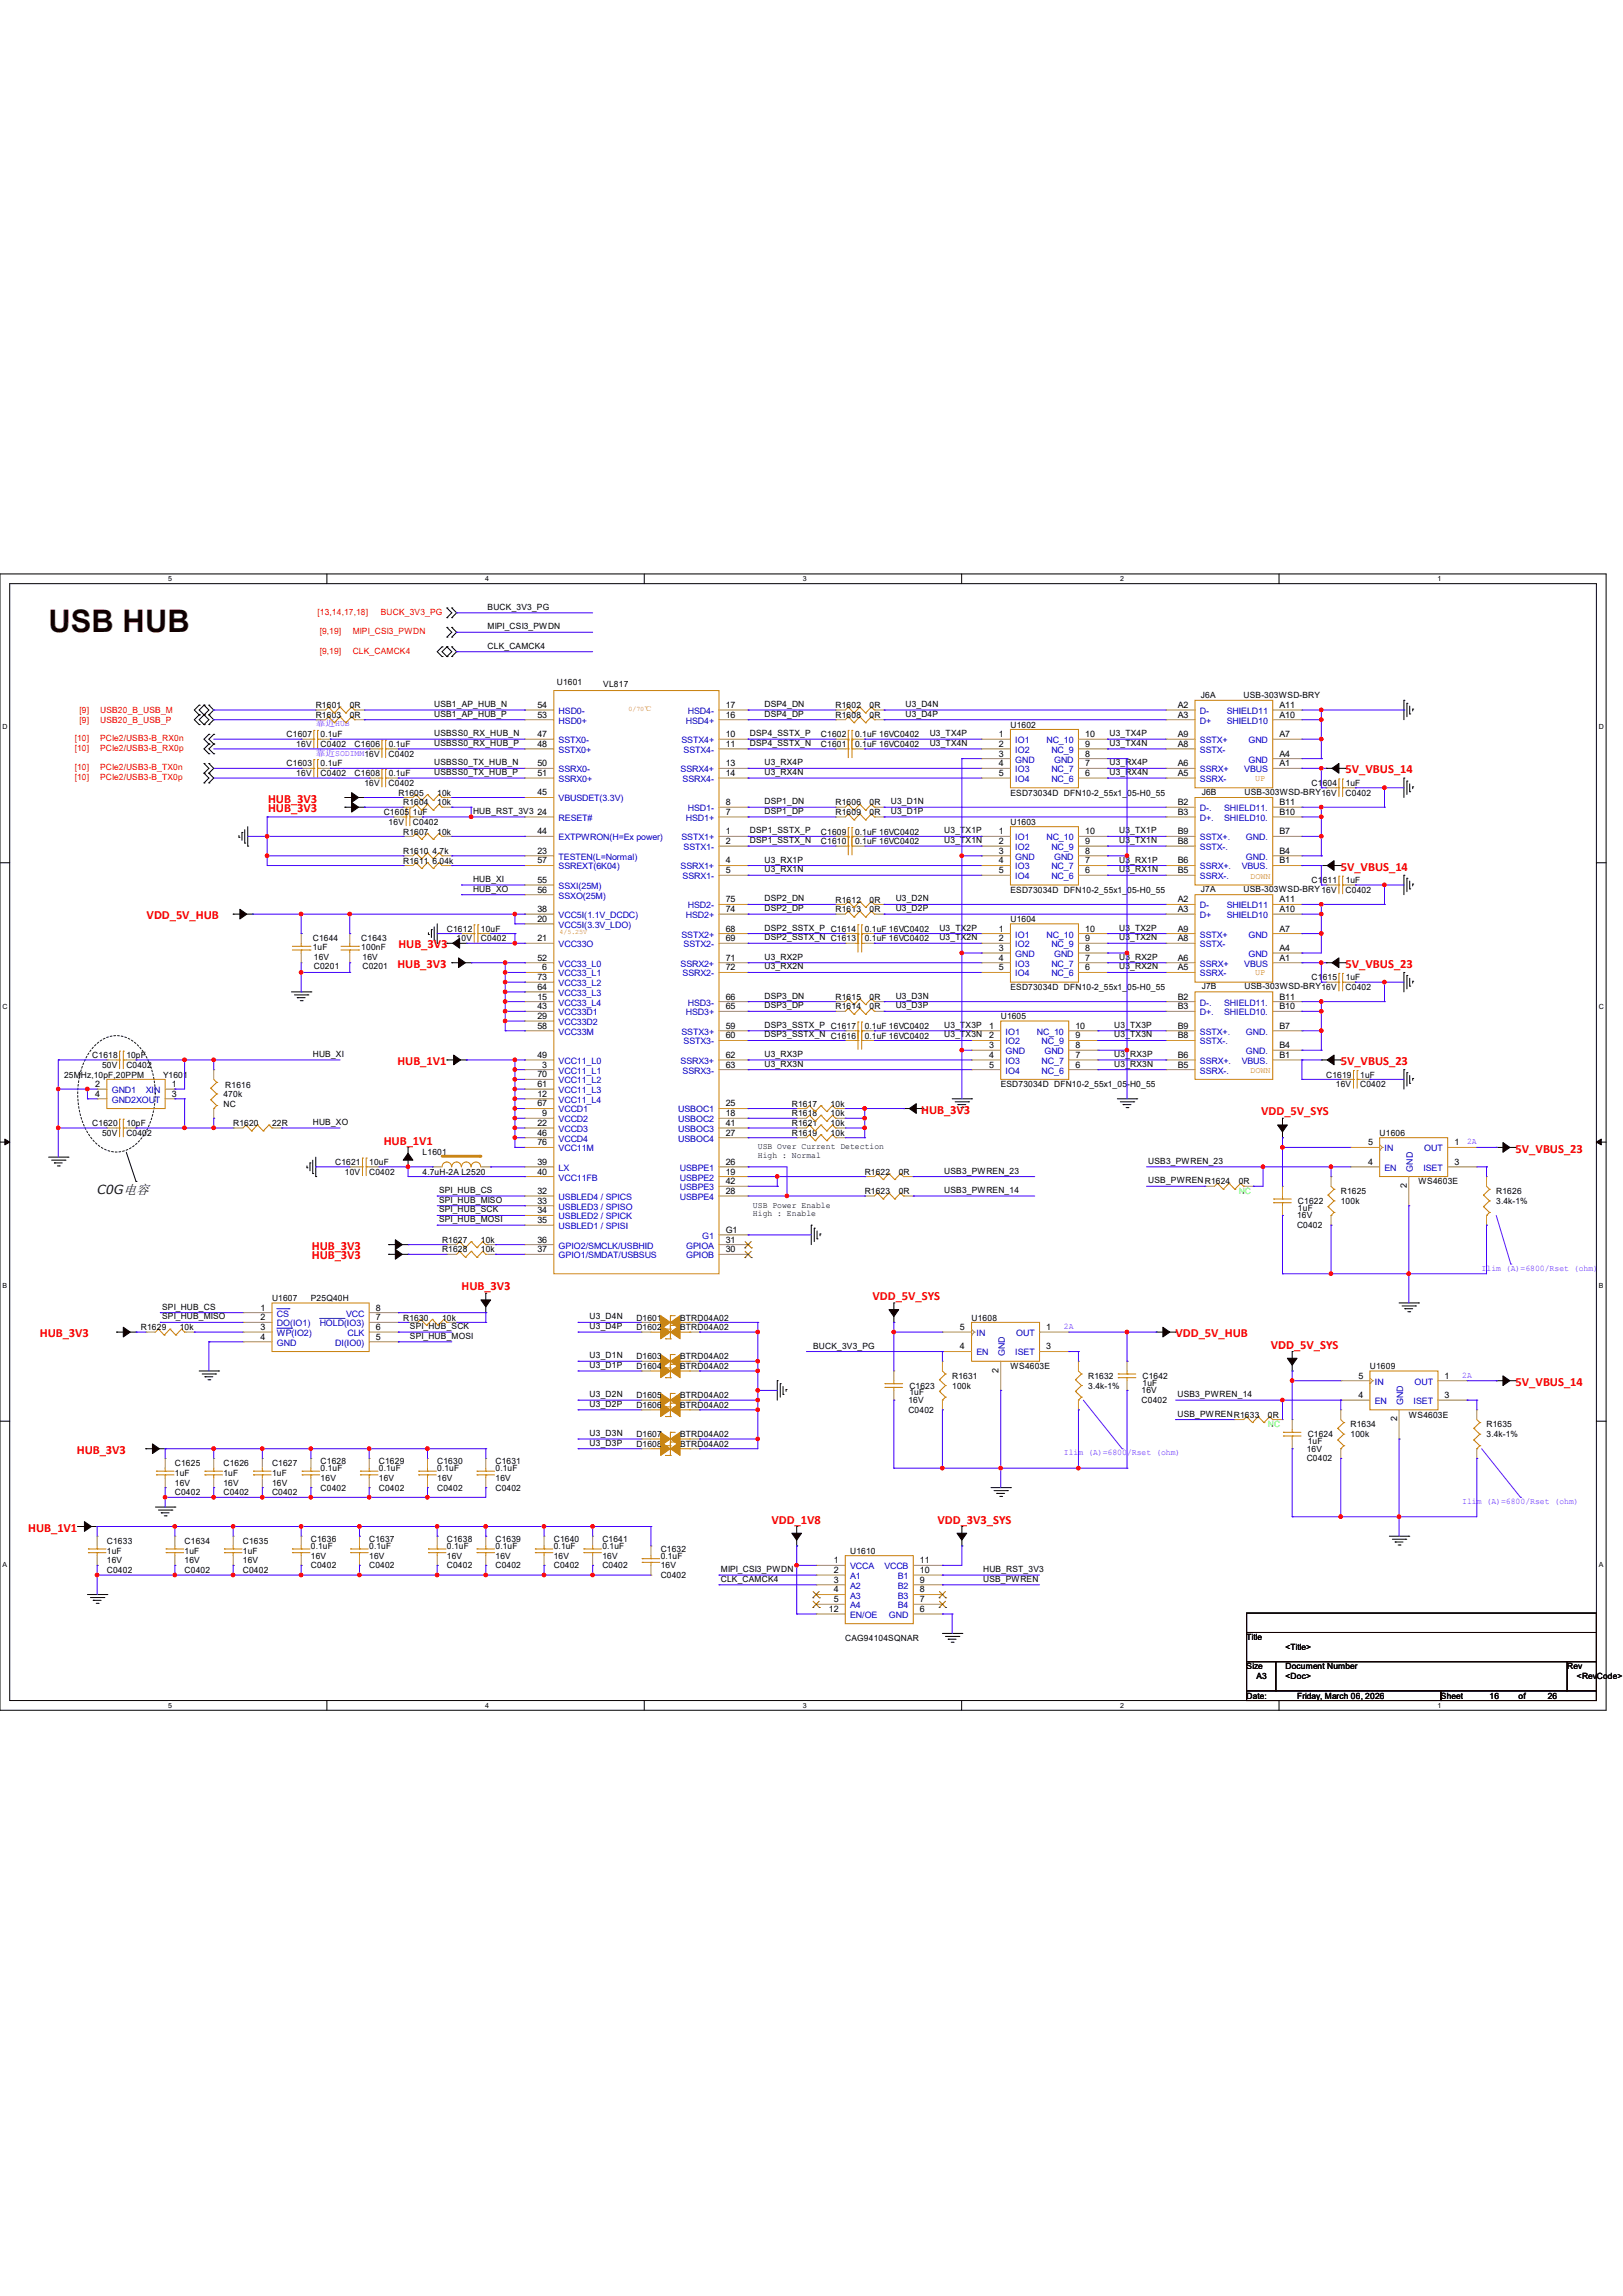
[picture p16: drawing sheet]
<svg xmlns="http://www.w3.org/2000/svg" width="297mm" height="420mm" viewBox="0 0 297 420" stroke-linecap="round" stroke-linejoin="round" font-family="sans-serif">
<defs><g id="words">
<text font-size="5.7" fill="#400000" x="8.9" y="115.6">USB HUB</text>
<g font-size="2.3" fill="#f00">
<text x="246.3" y="141.5">5V_VBUS_14</text>
<text x="49.1" y="146.8">HUB_3V3</text>
<text x="49.1" y="148.6">HUB_3V3</text>
<text x="245.4" y="159.3">5V_VBUS_14</text>
<text x="26.8" y="168.1">VDD_5V_HUB</text>
<text x="72.9" y="173.5">HUB_3V3</text>
<text x="72.7" y="177">HUB_3V3</text>
<text x="246.3" y="177">5V_VBUS_23</text>
<text x="72.7" y="194.8">HUB_1V1</text>
<text x="245.4" y="194.8">5V_VBUS_23</text>
<text x="168.6" y="203.7">HUB_3V3</text>
<text x="70.2" y="209.4">HUB_1V1</text>
<text x="230.8" y="204">VDD_5V_SYS</text>
<text x="277.4" y="210.8">5V_VBUS_23</text>
<text x="57.1" y="228.6">HUB_3V3</text>
<text x="57.1" y="230.4">HUB_3V3</text>
<text x="84.5" y="236.1">HUB_3V3</text>
<text x="159.7" y="237.8">VDD_5V_SYS</text>
<text x="7.3" y="244.6">HUB_3V3</text>
<text x="215.1" y="244.6">VDD_5V_HUB</text>
<text x="232.6" y="246.7">VDD_5V_SYS</text>
<text x="277.4" y="253.5">5V_VBUS_14</text>
<text x="14.1" y="265.9">HUB_3V3</text>
<text x="5.2" y="280.2">HUB_1V1</text>
<text x="141.2" y="278.7">VDD_1V8</text>
<text x="171.6" y="278.7">VDD_3V3_SYS</text>
</g>
<text font-size="2.3" fill="#004000" x="17.8" y="218.4">C0G电容</text>
<g font-size="1.6" fill="#f00">
<text x="58.1" y="112.5">[13,14,17,18]</text>
<text x="69.7" y="112.5">BUCK_3V3_PG</text>
<text x="58.5" y="116">[9,19]</text>
<text x="58.5" y="119.6">[9,19]</text>
<text x="64.6" y="116">MIPI_CSI3_PWDN</text>
<text x="64.6" y="119.6">CLK_CAMCK4</text>
<text x="14.6" y="130.4">[9]</text>
<text x="18.3" y="130.4">USB20_B_USB_M</text>
<text x="13.7" y="135.6">[10]</text>
<text x="13.7" y="137.4">[10]</text>
<text x="14.6" y="132.2">[9]</text>
<text x="18.3" y="132.2">USB20_B_USB_P</text>
<text x="18.3" y="135.6">PCIe2/USB3-B_RX0n</text>
<text x="18.3" y="137.4">PCIe2/USB3-B_RX0p</text>
<text x="13.7" y="140.9">[10]</text>
<text x="13.7" y="142.7">[10]</text>
<text x="18.3" y="140.9">PCIe2/USB3-B_TX0n</text>
<text x="18.3" y="142.7">PCIe2/USB3-B_TX0p</text>
</g>
<g font-size="1.6">
<text x="89.2" y="111.5">BUCK_3V3_PG</text>
<text x="89.2" y="115.1">MIPI_CSI3_PWDN</text>
<text x="89.2" y="118.7">CLK_CAMCK4</text>
<text x="101.9" y="125.3">U1601</text>
<text x="110.4" y="125.6">VL817</text>
<text x="57.8" y="131.3">R1603</text>
<text x="57.8" y="129.5">R1601</text>
<text x="64" y="131.3">0R</text>
<text x="64" y="129.5">0R</text>
<text x="79.5" y="129.3">USB1_AP_HUB_N</text>
<text x="79.5" y="131.1">USB1_AP_HUB_P</text>
<text x="98.3" y="131.3">53</text>
<text x="98.3" y="129.5">54</text>
<text x="132.8" y="131.3">16</text>
<text x="132.8" y="129.5">17</text>
<text x="139.9" y="131.1">DSP4_DP</text>
<text x="139.9" y="129.3">DSP4_DN</text>
<text x="152.9" y="129.5">R1602</text>
<text x="152.9" y="131.3">R1608</text>
<text x="159.1" y="129.5">0R</text>
<text x="159.1" y="131.3">0R</text>
<text x="165.7" y="129.3">U3_D4N</text>
<text x="165.7" y="131.1">U3_D4P</text>
<text x="215.5" y="129.5">A2</text>
<text x="215.5" y="131.3">A3</text>
<text x="219.8" y="127.6">J6A</text>
<text x="227.6" y="127.6">USB-303WSD-BRY</text>
<text x="234.1" y="129.5">A11</text>
<text x="234.1" y="131.3">A10</text>
<text x="52.5" y="134.9">C1607</text>
<text x="54.2" y="136.6">16V</text>
<text x="58.7" y="136.6">C0402</text>
<text x="58.7" y="134.9">0.1uF</text>
<text x="64.9" y="136.6">C1606</text>
<text x="71.1" y="136.6">0.1uF</text>
<text x="79.5" y="134.7">USBSS0_RX_HUB_N</text>
<text x="79.5" y="136.4">USBSS0_RX_HUB_P</text>
<text x="98.3" y="136.6">48</text>
<text x="98.3" y="134.8">47</text>
<text x="132.8" y="134.8">10</text>
<text x="132.8" y="136.6">11</text>
<text x="137.2" y="134.7">DSP4_SSTX_P</text>
<text x="137.2" y="136.4">DSP4_SSTX_N</text>
<text x="150.2" y="134.9">C1602</text>
<text x="150.2" y="136.6">C1601</text>
<text x="156.5" y="134.9">0.1uF 16VC0402</text>
<text x="156.5" y="136.6">0.1uF 16VC0402</text>
<text x="170.1" y="136.4">U3_TX4N</text>
<text x="170.1" y="134.7">U3_TX4P</text>
<text x="182.8" y="134.8">1</text>
<text x="182.8" y="136.6">2</text>
<text x="184.9" y="133.1">U1602</text>
<text x="198.6" y="134.8">10</text>
<text x="198.6" y="136.6">9</text>
<text x="203" y="134.7">U3_TX4P</text>
<text x="203" y="136.4">U3_TX4N</text>
<text x="215.5" y="134.8">A9</text>
<text x="215.5" y="136.6">A8</text>
<text x="234.1" y="134.8">A7</text>
<text x="52.5" y="140.2">C1603</text>
<text x="54.2" y="142">16V</text>
<text x="58.7" y="142">C0402</text>
<text x="58.7" y="140.2">0.1uF</text>
<text x="64.9" y="142">C1608</text>
<text x="66.7" y="143.8">16V</text>
<text x="71.1" y="143.8">C0402</text>
<text x="71.1" y="138.4">C0402</text>
<text x="71.1" y="142">0.1uF</text>
<text x="79.5" y="140">USBSS0_TX_HUB_N</text>
<text x="79.5" y="141.8">USBSS0_TX_HUB_P</text>
<text x="98.3" y="141.9">51</text>
<text x="98.3" y="140.2">50</text>
<text x="132.8" y="140.2">13</text>
<text x="132.8" y="141.9">14</text>
<text x="139.9" y="140">U3_RX4P</text>
<text x="139.9" y="141.8">U3_RX4N</text>
<text x="182.8" y="140.2">4</text>
<text x="182.8" y="141.9">5</text>
<text x="182.8" y="138.4">3</text>
<text x="198.6" y="140.2">7</text>
<text x="198.6" y="141.9">6</text>
<text x="198.6" y="138.4">8</text>
<text x="203" y="140">U3_RX4P</text>
<text x="203" y="141.8">U3_RX4N</text>
<text x="215.5" y="140.2">A6</text>
<text x="215.5" y="141.9">A5</text>
<text x="234.1" y="138.4">A4</text>
<text x="234.1" y="140.2">A1</text>
<text x="240" y="143.8">C1604</text>
<text x="246.3" y="143.8">1uF</text>
<text x="70.2" y="149.1">C1605 1uF</text>
<text x="72.9" y="145.5">R1605</text>
<text x="73.8" y="147.3">R1604</text>
<text x="80" y="145.5">10k</text>
<text x="80" y="147.3">10k</text>
<text x="86.6" y="148.9">HUB_RST_3V3</text>
<text x="98.3" y="149.1">24</text>
<text x="98.3" y="145.5">45</text>
<text x="132.8" y="149.1">7</text>
<text x="132.8" y="147.3">8</text>
<text x="139.9" y="147.1">DSP1_DN</text>
<text x="139.9" y="148.9">DSP1_DP</text>
<text x="152.9" y="147.3">R1606</text>
<text x="152.9" y="149.1">R1609</text>
<text x="159.1" y="147.3">0R</text>
<text x="159.1" y="149.1">0R</text>
<text x="163" y="147.1">U3_D1N</text>
<text x="163" y="148.9">U3_D1P</text>
<text x="184.9" y="145.5">ESD73034D DFN10-2_55x1_05-H0_55</text>
<text x="215.5" y="147.3">B2</text>
<text x="215.5" y="149.1">B3</text>
<text x="219.9" y="145.4">J6B</text>
<text x="227.7" y="145.4">USB-303WSD-BRY16V</text>
<text x="234.1" y="147.3">B11</text>
<text x="234.1" y="149.1">B10</text>
<text x="246.3" y="145.5">C0402</text>
<text x="71.1" y="150.9">16V</text>
<text x="73.8" y="152.7">R1607</text>
<text x="75.6" y="150.9">C0402</text>
<text x="80" y="152.7">10k</text>
<text x="98.3" y="152.6">44</text>
<text x="132.8" y="152.6">1</text>
<text x="132.8" y="154.4">2</text>
<text x="137.2" y="152.4">DSP1_SSTX_P</text>
<text x="137.2" y="154.2">DSP1_SSTX_N</text>
<text x="150.2" y="152.7">C1609</text>
<text x="150.2" y="154.4">C1610</text>
<text x="156.5" y="152.7">0.1uF 16VC0402</text>
<text x="156.5" y="154.4">0.1uF 16VC0402</text>
<text x="172.8" y="152.4">U3_TX1P</text>
<text x="172.8" y="154.2">U3_TX1N</text>
<text x="182.8" y="152.6">1</text>
<text x="182.8" y="154.4">2</text>
<text x="184.9" y="150.9">U1603</text>
<text x="198.6" y="152.6">10</text>
<text x="198.6" y="154.4">9</text>
<text x="204.8" y="152.4">U3_TX1P</text>
<text x="204.8" y="154.2">U3_TX1N</text>
<text x="215.5" y="152.6">B9</text>
<text x="215.5" y="154.4">B8</text>
<text x="234.1" y="152.6">B7</text>
<text x="73.8" y="156.2">R1610 4.7k</text>
<text x="73.8" y="158">R1611 6.04k</text>
<text x="86.6" y="161.3">HUB_XI</text>
<text x="98.3" y="157.9">57</text>
<text x="98.3" y="161.5">55</text>
<text x="98.3" y="156.2">23</text>
<text x="132.8" y="157.9">4</text>
<text x="132.8" y="159.7">5</text>
<text x="139.9" y="157.8">U3_RX1P</text>
<text x="139.9" y="159.6">U3_RX1N</text>
<text x="182.8" y="157.9">4</text>
<text x="182.8" y="159.7">5</text>
<text x="182.8" y="156.2">3</text>
<text x="198.6" y="157.9">7</text>
<text x="198.6" y="159.7">6</text>
<text x="198.6" y="156.2">8</text>
<text x="204.8" y="157.8">U3_RX1P</text>
<text x="204.8" y="159.6">U3_RX1N</text>
<text x="215.5" y="157.9">B6</text>
<text x="215.5" y="159.7">B5</text>
<text x="234.1" y="156.2">B4</text>
<text x="234.1" y="157.9">B1</text>
<text x="240" y="161.5">C1611</text>
<text x="246.3" y="161.5">1uF</text>
<text x="86.6" y="163.1">HUB_XO</text>
<text x="98.3" y="163.3">56</text>
<text x="98.3" y="166.8">38</text>
<text x="132.8" y="166.8">74</text>
<text x="132.8" y="165.1">75</text>
<text x="139.9" y="164.9">DSP2_DN</text>
<text x="139.9" y="166.7">DSP2_DP</text>
<text x="152.9" y="166.9">R1613</text>
<text x="152.9" y="165.1">R1612</text>
<text x="159.1" y="166.9">0R</text>
<text x="159.1" y="165.1">0R</text>
<text x="163.9" y="164.9">U3_D2N</text>
<text x="163.9" y="166.7">U3_D2P</text>
<text x="184.9" y="163.3">ESD73034D DFN10-2_55x1_05-H0_55</text>
<text x="215.5" y="165.1">A2</text>
<text x="215.5" y="166.8">A3</text>
<text x="219.8" y="163.1">J7A</text>
<text x="227.6" y="163.1">USB-303WSD-BRY16V</text>
<text x="234.1" y="165.1">A11</text>
<text x="234.1" y="166.8">A10</text>
<text x="246.3" y="163.3">C0402</text>
<text x="57.2" y="172.2">C1644</text>
<text x="57.2" y="173.8">1uF</text>
<text x="66.1" y="172.2">C1643</text>
<text x="66.1" y="173.8">100nF</text>
<text x="81.8" y="170.4">C1612</text>
<text x="83.6" y="172.2">10V</text>
<text x="88" y="172.2">C0402</text>
<text x="88" y="170.4">10uF</text>
<text x="98.3" y="172.2">21</text>
<text x="98.3" y="168.6">20</text>
<text x="132.8" y="170.4">68</text>
<text x="132.8" y="172.2">69</text>
<text x="139.9" y="170.2">DSP2_SSTX_P C1614</text>
<text x="139.9" y="172">DSP2_SSTX_N C1613</text>
<text x="158.2" y="170.4">0.1uF 16VC0402</text>
<text x="158.2" y="172.2">0.1uF 16VC0402</text>
<text x="171.9" y="170.2">U3_TX2P</text>
<text x="171.9" y="172">U3_TX2N</text>
<text x="182.8" y="170.4">1</text>
<text x="182.8" y="172.2">2</text>
<text x="182.8" y="174">3</text>
<text x="184.9" y="168.7">U1604</text>
<text x="198.6" y="170.4">10</text>
<text x="198.6" y="172.2">9</text>
<text x="198.6" y="174">8</text>
<text x="204.8" y="170.2">U3_TX2P</text>
<text x="204.8" y="172">U3_TX2N</text>
<text x="215.5" y="170.4">A9</text>
<text x="215.5" y="172.2">A8</text>
<text x="234.1" y="170.4">A7</text>
<text x="234.1" y="174">A4</text>
<text x="57.4" y="175.6">16V</text>
<text x="57.4" y="177.2">C0201</text>
<text x="66.3" y="175.6">16V</text>
<text x="66.3" y="177.2">C0201</text>
<text x="98.3" y="179.3">73</text>
<text x="98.3" y="175.7">52</text>
<text x="99.2" y="177.5">6</text>
<text x="132.8" y="175.7">71</text>
<text x="132.8" y="177.5">72</text>
<text x="139.9" y="175.6">U3_RX2P</text>
<text x="139.9" y="177.3">U3_RX2N</text>
<text x="182.8" y="175.7">4</text>
<text x="182.8" y="177.5">5</text>
<text x="198.6" y="175.7">7</text>
<text x="198.6" y="177.5">6</text>
<text x="204.8" y="175.6">U3_RX2P</text>
<text x="204.8" y="177.3">U3_RX2N</text>
<text x="215.5" y="175.7">A6</text>
<text x="215.5" y="177.5">A5</text>
<text x="234.1" y="175.7">A1</text>
<text x="240" y="179.3">C1615</text>
<text x="246.3" y="179.3">1uF</text>
<text x="98.3" y="182.8">15</text>
<text x="98.3" y="181.1">64</text>
<text x="98.3" y="184.6">43</text>
<text x="132.8" y="184.6">65</text>
<text x="132.8" y="182.8">66</text>
<text x="139.9" y="182.7">DSP3_DN</text>
<text x="139.9" y="184.4">DSP3_DP</text>
<text x="152.9" y="182.9">R1615</text>
<text x="152.9" y="184.7">R1614</text>
<text x="159.1" y="182.9">0R</text>
<text x="159.1" y="184.7">0R</text>
<text x="163.9" y="182.7">U3_D3N</text>
<text x="163.9" y="184.4">U3_D3P</text>
<text x="184.9" y="181.1">ESD73034D DFN10-2_55x1_05-H0_55</text>
<text x="215.5" y="182.8">B2</text>
<text x="215.5" y="184.6">B3</text>
<text x="219.9" y="180.9">J7B</text>
<text x="227.7" y="180.9">USB-303WSD-BRY16V</text>
<text x="234.1" y="182.8">B11</text>
<text x="234.1" y="184.6">B10</text>
<text x="246.3" y="181.1">C0402</text>
<text x="98.3" y="188.2">58</text>
<text x="98.3" y="186.4">29</text>
<text x="132.8" y="188.2">59</text>
<text x="132.8" y="190">60</text>
<text x="139.9" y="188">DSP3_SSTX_P C1617</text>
<text x="139.9" y="189.8">DSP3_SSTX_N C1616</text>
<text x="158.2" y="188.2">0.1uF 16VC0402</text>
<text x="158.2" y="190">0.1uF 16VC0402</text>
<text x="172.8" y="188">U3_TX3P</text>
<text x="172.8" y="189.8">U3_TX3N</text>
<text x="181" y="188.2">1</text>
<text x="181" y="190">2</text>
<text x="181" y="191.7">3</text>
<text x="183.1" y="186.4">U1605</text>
<text x="196.8" y="188.2">10</text>
<text x="196.8" y="190">9</text>
<text x="196.8" y="191.7">8</text>
<text x="203.9" y="188">U3_TX3P</text>
<text x="203.9" y="189.8">U3_TX3N</text>
<text x="215.5" y="188.2">B9</text>
<text x="215.5" y="190">B8</text>
<text x="234.1" y="188.2">B7</text>
<text x="234.1" y="191.7">B4</text>
<text x="11.7" y="197.1">25MHz,10pF,20PPM</text>
<text x="16.9" y="193.5">C1618</text>
<text x="18.7" y="195.3">50V</text>
<text x="23.1" y="195.3">C0402</text>
<text x="23.1" y="193.5">10pF</text>
<text x="29.9" y="197.1">Y1601</text>
<text x="57.2" y="193.3">HUB_XI</text>
<text x="98.3" y="197.1">70</text>
<text x="98.3" y="193.5">49</text>
<text x="99.2" y="195.3">3</text>
<text x="132.8" y="193.5">62</text>
<text x="132.8" y="195.3">63</text>
<text x="139.9" y="193.3">U3_RX3P</text>
<text x="139.9" y="195.1">U3_RX3N</text>
<text x="181" y="193.5">4</text>
<text x="181" y="195.3">5</text>
<text x="196.8" y="193.5">7</text>
<text x="196.8" y="195.3">6</text>
<text x="203.9" y="193.3">U3_RX3P</text>
<text x="203.9" y="195.1">U3_RX3N</text>
<text x="215.5" y="193.5">B6</text>
<text x="215.5" y="195.3">B5</text>
<text x="234.1" y="193.5">B1</text>
<text x="242.7" y="197.1">C1619</text>
<text x="248.9" y="197.1">1uF</text>
<text x="17.4" y="198.8">2</text>
<text x="17.4" y="200.6">4</text>
<text x="31.5" y="198.8">1</text>
<text x="31.5" y="200.6">3</text>
<text x="40.9" y="200.7">470k</text>
<text x="40.9" y="202.4">NC</text>
<text x="41.2" y="199">R1616</text>
<text x="98.3" y="200.6">12</text>
<text x="98.3" y="198.8">61</text>
<text x="98.3" y="202.4">67</text>
<text x="132.8" y="202.4">25</text>
<text x="144.9" y="202.4">R1617</text>
<text x="152" y="202.4">10k</text>
<text x="183.1" y="198.9">ESD73034D DFN10-2_55x1_05-H0_55</text>
<text x="244.5" y="198.9">16V</text>
<text x="248.9" y="198.9">C0402</text>
<text x="16.9" y="206">C1620</text>
<text x="18.7" y="207.8">50V</text>
<text x="23.1" y="207.8">C0402</text>
<text x="23.1" y="206">10pF</text>
<text x="42.7" y="206">R1620</text>
<text x="49.8" y="206">22R</text>
<text x="57.2" y="205.8">HUB_XO</text>
<text x="98.3" y="209.5">76</text>
<text x="98.3" y="206">22</text>
<text x="98.3" y="207.7">46</text>
<text x="99.2" y="204.2">9</text>
<text x="132.8" y="204.2">18</text>
<text x="132.8" y="206">41</text>
<text x="132.8" y="207.7">27</text>
<text x="144.9" y="207.8">R1619</text>
<text x="144.9" y="206">R1621</text>
<text x="144.9" y="204.2">R1618</text>
<text x="152" y="207.8">10k</text>
<text x="152" y="206">10k</text>
<text x="152" y="204.2">10k</text>
<text x="250.4" y="209.5">5</text>
<text x="252.5" y="207.8">U1606</text>
<text x="266.1" y="209.5">1</text>
<text x="61.3" y="213.1">C1621</text>
<text x="63.1" y="214.9">10V</text>
<text x="67.6" y="214.9">C0402</text>
<text x="67.6" y="213.1">10uF</text>
<text x="77.3" y="211.3">L1601</text>
<text x="77.3" y="214.9">4.7uH-2A L2520</text>
<text x="98.3" y="214.8">40</text>
<text x="98.3" y="213.1">39</text>
<text x="132.8" y="214.8">19</text>
<text x="132.8" y="213.1">26</text>
<text x="138.7" y="210.2">USB Over Current Detection</text>
<text x="138.7" y="211.8">High : Normal</text>
<text x="158.2" y="214.9">R1622</text>
<text x="164.5" y="214.9">0R</text>
<text x="172.8" y="214.7">USB3_PWREN_23</text>
<text x="210.1" y="212.9">USB3_PWREN_23</text>
<text x="250.4" y="213.1">4</text>
<text x="266.1" y="213.1">3</text>
<text x="80.3" y="218.2">SPI_HUB_CS</text>
<text x="80.3" y="220">SPI_HUB_MISO</text>
<text x="80.3" y="221.8">SPI_HUB_SCK</text>
<text x="98.3" y="222">34</text>
<text x="98.3" y="220.2">33</text>
<text x="98.3" y="218.4">32</text>
<text x="132.8" y="218.4">28</text>
<text x="132.8" y="216.6">42</text>
<text x="137.8" y="220.9">USB Power Enable</text>
<text x="158.2" y="218.4">R1623</text>
<text x="164.5" y="218.4">0R</text>
<text x="172.8" y="218.2">USB3_PWREN_14</text>
<text x="210.1" y="216.4">USB_PWRENR1624</text>
<text x="226.7" y="216.7">0R</text>
<text x="237.5" y="220.2">C1622</text>
<text x="237.5" y="221.4">1uF</text>
<text x="245.4" y="218.4">R1625</text>
<text x="245.4" y="220.2">100k</text>
<text x="257.4" y="217.3" transform="rotate(-90 257.4 217.3)">2</text>
<text x="259.6" y="216.7">WS4603E</text>
<text x="273.8" y="218.4">R1626</text>
<text x="273.8" y="220.2">3.4k-1%</text>
<text x="80.3" y="223.6">SPI_HUB_MOSI</text>
<text x="80.9" y="227.3">R1627</text>
<text x="88" y="227.3">10k</text>
<text x="98.3" y="227.3">36</text>
<text x="98.3" y="223.7">35</text>
<text x="132.8" y="225.5">G1</text>
<text x="132.8" y="227.3">31</text>
<text x="137.8" y="222.5">High : Enable</text>
<text x="237.4" y="222.9">16V</text>
<text x="237.4" y="224.7">C0402</text>
<text x="80.9" y="229.1">R1628</text>
<text x="88" y="229.1">10k</text>
<text x="98.3" y="229.1">37</text>
<text x="132.8" y="229.1">30</text>
<text x="29.7" y="239.6">SPI_HUB_CS</text>
<text x="47.7" y="239.7">1</text>
<text x="49.8" y="238">U1607</text>
<text x="56.9" y="238">P25Q40H</text>
<text x="68.8" y="239.7">8</text>
<text x="25.8" y="243.3">R1629</text>
<text x="29.7" y="241.3">SPI_HUB_MISO</text>
<text x="32.9" y="243.3">10k</text>
<text x="47.7" y="241.5">2</text>
<text x="47.7" y="243.3">3</text>
<text x="47.7" y="245.1">4</text>
<text x="68.8" y="245.1">5</text>
<text x="68.8" y="243.3">6</text>
<text x="68.8" y="241.5">7</text>
<text x="73.8" y="241.5">R1630</text>
<text x="75" y="243.1">SPI_HUB_SCK</text>
<text x="75" y="244.9">SPI_HUB_MOSI</text>
<text x="80.9" y="241.5">10k</text>
<text x="107.9" y="241.3">U3_D4N</text>
<text x="107.9" y="243.1">U3_D4P</text>
<text x="116.5" y="241.5">D1601</text>
<text x="116.5" y="243.3">D1602</text>
<text x="124.5" y="241.5">BTRD04A02</text>
<text x="124.5" y="243.3">BTRD04A02</text>
<text x="175.7" y="243.3">5</text>
<text x="177.8" y="241.5">U1608</text>
<text x="191.5" y="243.3">1</text>
<text x="107.9" y="248.4">U3_D1N</text>
<text x="107.9" y="250.2">U3_D1P</text>
<text x="116.5" y="248.7">D1603</text>
<text x="116.5" y="250.4">D1604</text>
<text x="124.5" y="248.7">BTRD04A02</text>
<text x="124.5" y="250.4">BTRD04A02</text>
<text x="148.8" y="246.7">BUCK_3V3_PG</text>
<text x="175.7" y="246.8">4</text>
<text x="182.8" y="251.1" transform="rotate(-90 182.8 251.1)">2</text>
<text x="184.9" y="250.4">WS4603E</text>
<text x="191.5" y="246.8">3</text>
<text x="250.7" y="250.4">U1609</text>
<text x="107.9" y="255.6">U3_D2N</text>
<text x="107.9" y="257.3">U3_D2P</text>
<text x="116.5" y="255.8">D1605</text>
<text x="116.5" y="257.6">D1606</text>
<text x="124.5" y="255.8">BTRD04A02</text>
<text x="124.5" y="257.6">BTRD04A02</text>
<text x="166.2" y="256.7">16V</text>
<text x="166.4" y="254">C1623</text>
<text x="166.4" y="255.2">1uF</text>
<text x="174.2" y="252.2">R1631</text>
<text x="174.2" y="254">100k</text>
<text x="199.1" y="252.2">R1632</text>
<text x="199.1" y="254">3.4k-1%</text>
<text x="208.9" y="254.9">16V</text>
<text x="208.9" y="256.7">C0402</text>
<text x="209.1" y="252.2">C1642</text>
<text x="209.1" y="253.4">1uF</text>
<text x="215.5" y="255.6">USB3_PWREN_14</text>
<text x="248.6" y="255.7">4</text>
<text x="248.6" y="252.2">5</text>
<text x="264.4" y="255.7">3</text>
<text x="264.4" y="252.2">1</text>
<text x="107.9" y="262.7">U3_D3N</text>
<text x="116.5" y="262.9">D1607</text>
<text x="124.5" y="262.9">BTRD04A02</text>
<text x="166.2" y="258.4">C0402</text>
<text x="215.5" y="259.1">USB_PWRENR1633</text>
<text x="232" y="259.3">0R</text>
<text x="239.3" y="262.9">C1624</text>
<text x="247.1" y="261.1">R1634</text>
<text x="247.1" y="262.9">100k</text>
<text x="255.7" y="260" transform="rotate(-90 255.7 260)">2</text>
<text x="257.8" y="259.3">WS4603E</text>
<text x="272" y="261.1">R1635</text>
<text x="272" y="262.9">3.4k-1%</text>
<text x="32" y="268.2">C1625</text>
<text x="32" y="270">1uF</text>
<text x="40.9" y="268.2">C1626</text>
<text x="40.9" y="270">1uF</text>
<text x="49.8" y="268.2">C1627</text>
<text x="49.8" y="270">1uF</text>
<text x="58.7" y="267.9">C1628</text>
<text x="58.7" y="269.1">0.1uF</text>
<text x="69.3" y="267.9">C1629</text>
<text x="69.3" y="269.1">0.1uF</text>
<text x="80" y="267.9">C1630</text>
<text x="80" y="269.1">0.1uF</text>
<text x="90.7" y="267.9">C1631</text>
<text x="90.7" y="269.1">0.1uF</text>
<text x="107.9" y="264.5">U3_D3P</text>
<text x="116.5" y="264.7">D1608</text>
<text x="124.5" y="264.7">BTRD04A02</text>
<text x="239.1" y="265.6">16V</text>
<text x="239.1" y="267.3">C0402</text>
<text x="239.3" y="264.1">1uF</text>
<text x="32" y="271.8">16V</text>
<text x="32" y="273.6">C0402</text>
<text x="40.9" y="271.8">16V</text>
<text x="40.9" y="273.6">C0402</text>
<text x="49.8" y="271.8">16V</text>
<text x="49.8" y="273.6">C0402</text>
<text x="58.7" y="270.9">16V</text>
<text x="58.7" y="272.7">C0402</text>
<text x="69.3" y="270.9">16V</text>
<text x="69.3" y="272.7">C0402</text>
<text x="80" y="270.9">16V</text>
<text x="80" y="272.7">C0402</text>
<text x="90.7" y="270.9">16V</text>
<text x="90.7" y="272.7">C0402</text>
<text x="19.6" y="282.4">C1633</text>
<text x="19.6" y="284.2">1uF</text>
<text x="19.6" y="286">16V</text>
<text x="19.6" y="287.8">C0402</text>
<text x="33.8" y="282.4">C1634</text>
<text x="33.8" y="284.2">1uF</text>
<text x="33.8" y="286">16V</text>
<text x="33.8" y="287.8">C0402</text>
<text x="44.4" y="282.4">C1635</text>
<text x="44.4" y="284.2">1uF</text>
<text x="44.4" y="286">16V</text>
<text x="44.4" y="287.8">C0402</text>
<text x="56.9" y="282.1">C1636</text>
<text x="56.9" y="283.3">0.1uF</text>
<text x="56.9" y="285.1">16V</text>
<text x="56.9" y="286.9">C0402</text>
<text x="67.6" y="282.1">C1637</text>
<text x="67.6" y="283.3">0.1uF</text>
<text x="67.6" y="285.1">16V</text>
<text x="67.6" y="286.9">C0402</text>
<text x="81.8" y="282.1">C1638</text>
<text x="81.8" y="283.3">0.1uF</text>
<text x="81.8" y="285.1">16V</text>
<text x="81.8" y="286.9">C0402</text>
<text x="90.7" y="282.1">C1639</text>
<text x="90.7" y="283.3">0.1uF</text>
<text x="90.7" y="285.1">16V</text>
<text x="90.7" y="286.9">C0402</text>
<text x="101.3" y="282.1">C1640</text>
<text x="101.3" y="283.3">0.1uF</text>
<text x="101.3" y="285.1">16V</text>
<text x="101.3" y="286.9">C0402</text>
<text x="110.2" y="282.1">C1641</text>
<text x="110.2" y="283.3">0.1uF</text>
<text x="110.2" y="285.1">16V</text>
<text x="110.2" y="286.9">C0402</text>
<text x="120.9" y="283.9">C1632</text>
<text x="120.9" y="285.1">0.1uF</text>
<text x="120.9" y="286.9">16V</text>
<text x="131.9" y="287.6">MIPI_CSI3_PWDN</text>
<text x="152.6" y="286">1</text>
<text x="152.6" y="287.7">2</text>
<text x="155.6" y="284.2">U1610</text>
<text x="168.4" y="287.7">10</text>
<text x="168.4" y="286">11</text>
<text x="179.9" y="287.6">HUB_RST_3V3</text>
<text x="120.9" y="288.7">C0402</text>
<text x="131.9" y="289.3">CLK_CAMCK4</text>
<text x="152.6" y="289.5">3</text>
<text x="152.6" y="291.3">4</text>
<text x="152.6" y="293.1">5</text>
<text x="168.4" y="293.1">7</text>
<text x="168.4" y="291.3">8</text>
<text x="168.4" y="289.5">9</text>
<text x="179.9" y="289.3">USB_PWREN</text>
<text x="151.7" y="294.9">12</text>
<text x="168.4" y="294.9">6</text>
<text x="154.7" y="300.2">CAG94104SQNAR</text>
<text x="228.1" y="300.1">Title</text>
<text x="228.1" y="305.4">Size</text>
<text x="235.2" y="305.4">Document Number</text>
<text x="235.2" y="301.8">&lt;Title&gt;</text>
<text x="286.8" y="305.4">Rev</text>
<text x="228.1" y="310.7">Date:</text>
<text x="229.9" y="307.2">A3</text>
<text x="235.2" y="307.2">&lt;Doc&gt;</text>
<text x="237.4" y="310.7">Friday, March 06, 2026</text>
<text x="263.7" y="310.7">Sheet</text>
<text x="272.6" y="310.7">16</text>
<text x="277.9" y="310.7">of</text>
<text x="283.2" y="310.7">26</text>
<text x="288.6" y="307.2">&lt;RevCode&gt;</text>
</g>
<g font-size="1.6" fill="#00c">
<text x="102.2" y="130.6">HSD0-</text>
<text x="125.9" y="130.6">HSD4-</text>
<text x="219.6" y="130.6">D-</text>
<text x="224.5" y="130.6">SHIELD11</text>
<text x="102.2" y="132.4">HSD0+</text>
<text x="102.2" y="137.7">SSTX0+</text>
<text x="102.2" y="135.9">SSTX0-</text>
<text x="124.7" y="135.9">SSTX4+</text>
<text x="125.1" y="137.7">SSTX4-</text>
<text x="125.5" y="132.4">HSD4+</text>
<text x="185.8" y="135.9">IO1</text>
<text x="185.8" y="137.7">IO2</text>
<text x="191.5" y="135.9">NC_10</text>
<text x="192.4" y="137.7">NC_9</text>
<text x="219.6" y="132.4">D+</text>
<text x="219.6" y="135.9">SSTX+</text>
<text x="219.6" y="137.7">SSTX-</text>
<text x="224.5" y="132.4">SHIELD10</text>
<text x="228.5" y="135.9">GND</text>
<text x="102.2" y="143">SSRX0+</text>
<text x="102.2" y="141.3">SSRX0-</text>
<text x="124.5" y="141.3">SSRX4+</text>
<text x="124.9" y="143">SSRX4-</text>
<text x="185.8" y="141.3">IO3</text>
<text x="185.8" y="143">IO4</text>
<text x="185.8" y="139.5">GND</text>
<text x="192.4" y="141.3">NC_7</text>
<text x="192.4" y="143">NC_6</text>
<text x="192.9" y="139.5">GND</text>
<text x="219.6" y="141.3">SSRX+</text>
<text x="219.6" y="143">SSRX-</text>
<text x="227.7" y="141.3">VBUS</text>
<text x="228.5" y="139.5">GND</text>
<text x="102.2" y="146.6">VBUSDET(3.3V)</text>
<text x="125.9" y="148.4">HSD1-</text>
<text x="219.6" y="148.4">D-.</text>
<text x="224" y="148.4">SHIELD11.</text>
<text x="102.2" y="150.2">RESET#</text>
<text x="102.2" y="153.7">EXTPWRON(H=Ex power)</text>
<text x="124.7" y="153.7">SSTX1+</text>
<text x="125.1" y="155.5">SSTX1-</text>
<text x="125.5" y="150.2">HSD1+</text>
<text x="185.8" y="153.7">IO1</text>
<text x="185.8" y="155.5">IO2</text>
<text x="191.5" y="153.7">NC_10</text>
<text x="192.4" y="155.5">NC_9</text>
<text x="219.6" y="150.2">D+.</text>
<text x="219.6" y="153.7">SSTX+.</text>
<text x="219.6" y="155.5">SSTX-.</text>
<text x="224" y="150.2">SHIELD10.</text>
<text x="228" y="153.7">GND.</text>
<text x="102.2" y="159">SSREXT(6K04)</text>
<text x="102.2" y="157.3">TESTEN(L=Normal)</text>
<text x="124.5" y="159">SSRX1+</text>
<text x="124.9" y="160.8">SSRX1-</text>
<text x="185.8" y="159">IO3</text>
<text x="185.8" y="160.8">IO4</text>
<text x="185.8" y="157.3">GND</text>
<text x="192.4" y="159">NC_7</text>
<text x="192.4" y="160.8">NC_6</text>
<text x="192.9" y="157.3">GND</text>
<text x="219.6" y="159">SSRX+.</text>
<text x="219.6" y="160.8">SSRX-.</text>
<text x="227.2" y="159">VBUS.</text>
<text x="228" y="157.3">GND.</text>
<text x="102.2" y="164.4">SSXO(25M)</text>
<text x="102.2" y="162.6">SSXI(25M)</text>
<text x="102.2" y="167.9">VCC5I(1.1V_DCDC)</text>
<text x="125.5" y="167.9">HSD2+</text>
<text x="125.9" y="166.2">HSD2-</text>
<text x="219.6" y="166.2">D-</text>
<text x="219.6" y="167.9">D+</text>
<text x="224.5" y="166.2">SHIELD11</text>
<text x="224.5" y="167.9">SHIELD10</text>
<text x="102.2" y="173.3">VCC33O</text>
<text x="102.2" y="169.7">VCC5I(3.3V_LDO)</text>
<text x="124.7" y="171.5">SSTX2+</text>
<text x="125.1" y="173.3">SSTX2-</text>
<text x="185.8" y="171.5">IO1</text>
<text x="185.8" y="173.3">IO2</text>
<text x="191.5" y="171.5">NC_10</text>
<text x="192.4" y="173.3">NC_9</text>
<text x="219.6" y="171.5">SSTX+</text>
<text x="219.6" y="173.3">SSTX-</text>
<text x="228.5" y="171.5">GND</text>
<text x="102.2" y="178.6">VCC33_L1</text>
<text x="102.2" y="176.8">VCC33_L0</text>
<text x="124.5" y="176.8">SSRX2+</text>
<text x="124.9" y="178.6">SSRX2-</text>
<text x="185.8" y="176.8">IO3</text>
<text x="185.8" y="178.6">IO4</text>
<text x="185.8" y="175.1">GND</text>
<text x="192.4" y="176.8">NC_7</text>
<text x="192.4" y="178.6">NC_6</text>
<text x="192.9" y="175.1">GND</text>
<text x="219.6" y="176.8">SSRX+</text>
<text x="219.6" y="178.6">SSRX-</text>
<text x="227.7" y="176.8">VBUS</text>
<text x="228.5" y="175.1">GND</text>
<text x="102.2" y="183.9">VCC33_L4</text>
<text x="102.2" y="182.2">VCC33_L3</text>
<text x="102.2" y="180.4">VCC33_L2</text>
<text x="102.2" y="185.7">VCC33D1</text>
<text x="125.5" y="185.7">HSD3+</text>
<text x="125.9" y="183.9">HSD3-</text>
<text x="219.6" y="183.9">D-.</text>
<text x="219.6" y="185.7">D+.</text>
<text x="224" y="183.9">SHIELD11.</text>
<text x="224" y="185.7">SHIELD10.</text>
<text x="102.2" y="189.3">VCC33M</text>
<text x="102.2" y="187.5">VCC33D2</text>
<text x="124.7" y="189.3">SSTX3+</text>
<text x="125.1" y="191.1">SSTX3-</text>
<text x="184" y="189.3">IO1</text>
<text x="184" y="191.1">IO2</text>
<text x="189.7" y="189.3">NC_10</text>
<text x="190.6" y="191.1">NC_9</text>
<text x="219.6" y="189.3">SSTX+.</text>
<text x="219.6" y="191.1">SSTX-.</text>
<text x="228" y="189.3">GND.</text>
<text x="102.2" y="196.4">VCC11_L1</text>
<text x="102.2" y="194.6">VCC11_L0</text>
<text x="124.5" y="194.6">SSRX3+</text>
<text x="124.9" y="196.4">SSRX3-</text>
<text x="184" y="194.6">IO3</text>
<text x="184" y="196.4">IO4</text>
<text x="184" y="192.8">GND</text>
<text x="190.6" y="194.6">NC_7</text>
<text x="190.6" y="196.4">NC_6</text>
<text x="191.1" y="192.8">GND</text>
<text x="219.6" y="194.6">SSRX+.</text>
<text x="219.6" y="196.4">SSRX-.</text>
<text x="227.2" y="194.6">VBUS.</text>
<text x="228" y="192.8">GND.</text>
<text x="20.4" y="199.9">GND1</text>
<text x="20.4" y="201.7">GND2XOUT</text>
<text x="26.7" y="199.9">XIN</text>
<text x="102.2" y="201.7">VCC11_L4</text>
<text x="102.2" y="199.9">VCC11_L3</text>
<text x="102.2" y="203.5">VCCD1</text>
<text x="102.2" y="198.2">VCC11_L2</text>
<text x="124.1" y="203.5">USBOC1</text>
<text x="102.2" y="205.3">VCCD2</text>
<text x="102.2" y="207.1">VCCD3</text>
<text x="102.2" y="208.8">VCCD4</text>
<text x="124.1" y="205.3">USBOC2</text>
<text x="124.1" y="207.1">USBOC3</text>
<text x="124.1" y="208.8">USBOC4</text>
<text x="102.2" y="210.6">VCC11M</text>
<text x="102.2" y="215.9">VCC11FB</text>
<text x="102.2" y="214.2">LX</text>
<text x="124.4" y="215.9">USBPE2</text>
<text x="124.4" y="214.2">USBPE1</text>
<text x="253.4" y="214.2">EN</text>
<text x="253.4" y="210.6">IN</text>
<text x="258.6" y="214.3" transform="rotate(-90 258.6 214.3)">GND</text>
<text x="260.5" y="214.2">ISET</text>
<text x="260.6" y="210.6">OUT</text>
<text x="102.2" y="221.3">USBLED3 / SPISO</text>
<text x="102.2" y="219.5">USBLED4 / SPICS</text>
<text x="124.4" y="219.5">USBPE4</text>
<text x="124.4" y="217.7">USBPE3</text>
<text x="102.2" y="224.8">USBLED1 / SPISI</text>
<text x="102.2" y="223.1">USBLED2 / SPICK</text>
<text x="128.5" y="226.6">G1</text>
<text x="102.2" y="230.2">GPIO1/SMDAT/USBSUS</text>
<text x="102.2" y="228.4">GPIO2/SMCLK/USBHID</text>
<text x="125.6" y="228.4">GPIOA</text>
<text x="125.6" y="230.2">GPIOB</text>
<text x="50.7" y="240.8">CS</text>
<text x="50.7" y="242.6">DO(IO1)</text>
<text x="50.7" y="244.4">WP(IO2)</text>
<text x="58.5" y="242.6">HOLD(IO3)</text>
<text x="63.3" y="240.8">VCC</text>
<text x="63.6" y="244.4">CLK</text>
<text x="178.7" y="244.4">IN</text>
<text x="186" y="244.4">OUT</text>
<text x="50.7" y="246.2">GND</text>
<text x="61.3" y="246.2">DI(IO0)</text>
<text x="178.7" y="248">EN</text>
<text x="183.9" y="248.1" transform="rotate(-90 183.9 248.1)">GND</text>
<text x="185.8" y="248">ISET</text>
<text x="251.6" y="256.8">EN</text>
<text x="251.6" y="253.3">IN</text>
<text x="256.8" y="257" transform="rotate(-90 256.8 257)">GND</text>
<text x="258.7" y="256.8">ISET</text>
<text x="258.9" y="253.3">OUT</text>
<text x="155.6" y="287.1">VCCA</text>
<text x="161.8" y="287.1">VCCB</text>
<text x="155.6" y="288.8">A1</text>
<text x="155.6" y="290.6">A2</text>
<text x="155.6" y="292.4">A3</text>
<text x="164.3" y="292.4">B3</text>
<text x="164.3" y="290.6">B2</text>
<text x="164.3" y="288.8">B1</text>
<text x="155.6" y="294.2">A4</text>
<text x="155.6" y="296">EN/OE</text>
<text x="162.7" y="296">GND</text>
<text x="164.3" y="294.2">B4</text>
</g>
<g font-size="1.6" fill="#8000ff">
<text x="57.8" y="132.9">靠近HUB</text>
<text x="57.8" y="138.2">靠近SODIMM16V</text>
<text x="268.5" y="209.3">2A</text>
<text x="271.1" y="232.4">Ilim (A)=6800/Rset (ohm)</text>
<text x="194.7" y="243.1">2A</text>
<text x="267.6" y="252">2A</text>
<text x="194.7" y="266.2">Ilim (A)=6800/Rset (ohm)</text>
<text x="267.6" y="275.1">Ilim (A)=6800/Rset (ohm)</text>
</g>
<g font-size="1.6" fill="#cc8006">
<text x="229.7" y="142.8">UP</text>
<text x="228.8" y="160.8">DOWN</text>
<text x="229.7" y="178.4">UP</text>
<text x="228.8" y="196.3">DOWN</text>
</g>
<g font-size="1.6" fill="#0f0">
<text x="226.7" y="218.4">NC</text>
<text x="232" y="261.1">NC</text>
</g>
<g font-size="1.3">
<text x="30.8" y="106.3">5</text>
<text x="88.8" y="106.3">4</text>
<text x="146.9" y="106.3">3</text>
<text x="205" y="106.3">2</text>
<text x="263.1" y="106.3">1</text>
<text x=".5" y="133.4">D</text>
<text x="292.6" y="133.4">D</text>
<text x=".5" y="184.5">C</text>
<text x="292.6" y="184.5">C</text>
<text x=".5" y="235.6">B</text>
<text x="292.6" y="235.6">B</text>
<text x=".5" y="286.6">A</text>
<text x="292.6" y="286.6">A</text>
<text x="30.8" y="312.4">5</text>
<text x="88.8" y="312.4">4</text>
<text x="146.9" y="312.4">3</text>
<text x="205" y="312.4">2</text>
<text x="263.1" y="312.4">1</text>
</g>
<g font-size="1.2" fill="#cc8006">
<text x="115" y="130">0/70℃</text>
<text x="102.4" y="170.9">4/5.25V</text>
</g>
</g></defs>
<path d="M0 105h293.9v207.8h-293.9zM1.8 106.8h290.3v204.3h-290.3z" fill="none" stroke="#000" stroke-width=".18"/>
<g fill="#fff">
<path d="M30.8 105.2h.7v1.4h-.7z"/>
<path d="M30.8 311.2h.7v1.4h-.7z"/>
</g>
<path d="M59.8 105v1.8M59.8 311.1v1.7" fill="none" stroke="#000" stroke-width=".18"/>
<g fill="#fff">
<path d="M88.8 105.2h.7v1.4h-.7z"/>
<path d="M88.8 311.2h.7v1.4h-.7z"/>
</g>
<path d="M117.9 105v1.8M117.9 311.1v1.7" fill="none" stroke="#000" stroke-width=".18"/>
<g fill="#fff">
<path d="M146.9 105.2h.7v1.4h-.7z"/>
<path d="M146.9 311.2h.7v1.4h-.7z"/>
</g>
<path d="M176 105v1.8M176 311.1v1.7" fill="none" stroke="#000" stroke-width=".18"/>
<g fill="#fff">
<path d="M205 105.2h.7v1.4h-.7z"/>
<path d="M205 311.2h.7v1.4h-.7z"/>
</g>
<path d="M234.1 105v1.8M234.1 311.1v1.7" fill="none" stroke="#000" stroke-width=".18"/>
<g fill="#fff">
<path d="M263.1 105.2h.6v1.4h-.6z"/>
<path d="M263.1 311.2h.6v1.4h-.6z"/>
<path d="M.5 132.3h.9v1.4h-.9z"/>
<path d="M292.6 132.3h.9v1.4h-.9z"/>
<path d="M.5 183.3h.9v1.4h-.9z"/>
<path d="M292.6 183.3h.9v1.4h-.9z"/>
</g>
<path d="M0 157.8h1.8M292.1 157.8h1.8" fill="none" stroke="#000" stroke-width=".18"/>
<g fill="#fff">
<path d="M.5 234.4h.8v1.4h-.8z"/>
<path d="M292.6 234.4h.8v1.4h-.8z"/>
</g>
<path d="M0 208.9h1.8M292.1 208.9h1.8" fill="none" stroke="#000" stroke-width=".18"/>
<path d="M.9 208.4l.9 .5-.9 .5zM292.1 208.9l.9-.5v1z" fill="#000" stroke="#000" stroke-width=".18"/>
<g fill="#fff">
<path d="M.5 285.5h.8v1.4h-.8z"/>
<path d="M292.6 285.5h.8v1.4h-.8z"/>
</g>
<g fill="none" stroke="#000" stroke-width=".18">
<path d="M80.9 118.3h.1M80.9 118.3l-.9 .9 .9 .9M81.8 113h.1M81.8 111.2h.1M81.8 114.8h.1M81.8 116.5h.1M81.8 118.3h.1M81.8 111.2l.9 .9-.9 .9M81.8 114.8l.9 .9-.9 .8M81.8 118.3l-.9 .9 .9 .9M81.8 118.3l.9 .9-.9 .9M82.7 111.2h.1"/>
<path d="M82.7 113h.1M82.7 116.5h.1M82.7 114.8h.1M82.7 118.3h.1M82.7 111.2l.9 .9-.9 .9M82.7 114.8l.9 .9-.9 .8M82.7 118.3l.9 .9-.9 .9M36.4 130.8h.1M36.4 132.5h.1M36.4 129h.1M36.4 130.8l-.8 .9 .8 .8M36.4 129l-.8 .9 .8 .9"/>
<path d="M37.3 130.8h.1M37.3 132.5h.1M37.3 129h.1M37.3 139.7h.1M37.3 129l.9 .9-1.8 1.8 .9 .8M37.3 129l-.9 .9 1.8 1.8-.9 .8M37.3 139.7l.9 .8-.9 .9M38.2 130.8h.1M38.2 132.5h.1M38.2 129h.1M38.2 136.1h.1M38.2 134.3h.1"/>
<path d="M38.2 137.9h.1M38.2 139.7h.1M38.2 130.8l.9 .9-.9 .8M38.2 129l.9 .9-.9 .9M38.2 134.3l-.9 .9 .9 .9M38.2 136.1l-.9 .9 .9 .9M38.2 139.7l.9 .8-.9 .9M39.1 136.1h.1M39.1 134.3h.1M39.1 137.9h.1M39.1 134.3l-.9 .9 .9 .9M39.1 136.1l-.9 .9 .9 .9"/>
<path d="M80.9 120.1h.1M81.8 120.1h.1M82.7 120.1h.1M256.9 128.1h.1M256.9 128.1v3.6M257.5 128.7h.1M257.5 128.7v2.4M258 130.6h.1M258 129.2v1.4M258.5 129.7h.1M258.5 129.7v.3M37.3 141.4h.1"/>
<path d="M37.3 143.2h.1M37.3 141.4l.9 .9-.9 .9M38.2 141.4h.1M38.2 143.2h.1M38.2 141.4l.9 .9-.9 .9M43.7 153.2h.1M43.7 152.8v.4M44.3 152.3h.1M44.3 152.3v1.4M44.8 154.2h.1M44.8 151.8v2.4M45.3 154.8h.1"/>
<path d="M45.3 151.2v3.6M63.1 145.9h.1M63.1 147.7h.1M63.1 145.9h2M63.1 147.7h2M65.4 145.9h1.3M65.4 147.7h1.3M66.7 145.9h.1M66.7 147.7h.1M241.8 158.3h.1M241.8 158.3h1.2M242.7 140.5h.1"/>
<path d="M242.7 140.5h1.2M243.4 158.3h2M244.3 140.5h2M245.4 158.3h.1M246.3 140.5h.1M256.9 142.3h.1M256.9 142.3v3.6M257.5 142.9h.1M257.5 142.9v2.4M258 144.8h.1M258 143.4v1.4M258.5 143.9h.1"/>
<path d="M258.5 143.9v.4M42.7 167.2h.1M42.7 167.2h1.9M45 167.2h1.2M46.2 167.2h.1M78.4 170.9h.1M78.4 170.6v.3M79 170.1h.1M79 170.1v1.4M79.5 172h.1M79.5 169.5v2.5M80 172.6h.1"/>
<path d="M80 169v3.6M81.8 172.6h.1M81.8 172.6h1.9M82.7 176.1h.1M82.7 176.1h1.9M84.1 172.6h1.2M85 176.1h1.2M85.3 172.6h.1M86.2 176.1h.1M242.7 176.1h.1M242.7 176.1h1.2M244.3 176.1h2"/>
<path d="M246.3 176.1h.1M256.9 160.1h.1M256.9 177.9h.1M256.9 160.1v3.6M256.9 177.9v3.5M257.5 160.7h.1M257.5 178.4h.1M257.5 160.7v2.4M257.5 178.4v2.5M258 162.6h.1M258 161.2v1.4M258 178.9v1.5"/>
<path d="M258.5 161.7h.1M258.5 179.5h.1M258.5 161.7v.4M258.5 179.5v.3M53.3 181.4h3.6M53.9 182h2.4M54.4 182.5h.1M54.4 182.5h1.4M54.9 183h.4M55.3 183h.1M56.3 182h.1M56.9 181.4h.1"/>
<path d="M81.8 193.9h.1M81.8 193.9h1.9M84.1 193.9h1.2M85.3 193.9h.1M241.8 193.9h.1M241.8 193.9h1.2M243.4 193.9h2M245.4 193.9h.1M256.9 195.7h.1M256.9 195.7v3.5M257.5 196.2h.1M257.5 196.2v2.5"/>
<path d="M258 180.4h.1M258 198.2h.1M258 196.7v1.5M258.5 197.3h.1M258.5 197.3v.3M8.9 211.7h3.5M9.4 212.2h2.5M9.9 212.7h.1M9.9 212.7h1.5M10.5 213.3h.3M10.8 213.3h.1M11.9 212.2h.1"/>
<path d="M12.4 211.7h.1M23.1 210.8l1.8 5.3M24.9 216.1h.1M56.2 213.6h.1M56.2 213.3v.3M56.7 212.7h.1M56.7 212.7v1.5M57.2 214.7h.1M57.2 212.2v2.5M57.8 215.2h.1M57.8 211.7v3.5M74.7 213.4h.1"/>
<path d="M74.7 209.9h.1M74.7 209.9v1.9M74.7 212.2v1.2M165.4 202.8h.1M165.4 202.8h1.2M167 202.8h1.9M168.9 202.8h.1M174.2 201h3.6M174.8 201.5h2.4M175.3 202.1h.1M175.3 202.1h1.4M175.9 202.6h.3"/>
<path d="M176.2 202.6h.1M177.2 201.5h.1M177.8 201h.1M204.5 201h3.5M205 201.5h2.5M205.5 202.1h.1M205.5 202.1h1.5M206.1 202.6h.3M206.4 202.6h.1M207.5 201.5h.1M208 201h.1M234.7 208.1h.1"/>
<path d="M234.7 204.6h.1M234.7 204.6v1.9M234.7 206.9v1.2M273.8 209.9h.1M273.8 209.9h1.2M275.4 209.9h2M277.4 209.9h.1M71.1 227.7h.1M71.1 229.4h.1M71.1 227.7h2M71.1 229.4h2M73.4 227.7h1.3"/>
<path d="M73.4 229.4h1.3M74.7 227.7h.1M74.7 229.4h.1M88.9 236.6h.1M88.9 236.6v1.9M88.9 238.9v1.2M148.5 224.1h.1M148.5 224.1v3.6M149 224.7h.1M149 224.7v2.4M149.5 226.6h.1M149.5 225.2v1.4"/>
<path d="M150.1 225.7h.1M150.1 225.7v.4M163.6 238.3h.1M163.6 238.3v2M256 238.3h3.6M256.6 238.9h2.4M257.1 239.4h.1M257.1 239.4h1.4M257.6 239.9h.4M258 239.9h.1M259 238.9h.1M259.6 238.3h.1"/>
<path d="M0 260h1.8M21.3 243.7h.1M21.3 243.7h2M23.7 243.7h1.2M24.9 243.7h.1M36.4 250.8h3.6M37 251.3h2.5M37.5 251.8h.1M37.5 251.8h1.4M38.1 252.4h.3M38.4 252.4h.1M39.5 251.3h.1"/>
<path d="M40 250.8h.1M88.9 240.1h.1M142.2 252.6h.1M142.2 252.6v3.5M142.8 253.1h.1M142.8 253.1v2.5M143.3 255.1h.1M143.3 253.6v1.5M143.8 254.2h.1M143.8 254.2v.3M163.6 241.9h.1M163.6 240.7v1.2"/>
<path d="M211.6 243.7h.1M211.6 243.7h1.2M213.2 243.7h1.9M215.1 243.7h.1M236.5 250.8h.1M236.5 247.2h.1M236.5 247.2v2M236.5 249.6v1.2M273.8 252.6h.1M273.8 252.6h1.2M275.4 252.6h2M277.4 252.6h.1"/>
<path d="M292.1 260h1.8M14.2 279.2h.1M14.2 279.2h2M16.6 279.2h1.2M17.8 279.2h.1M26.7 265h.1M26.7 265h1.9M28.4 275.7h3.6M29 265h1.2M29 276.2h2.5M29.5 276.7h.1M29.5 276.7h1.4"/>
<path d="M30.1 277.3h.3M30.2 265h.1M30.4 277.3h.1M31.5 276.2h.1M32 275.7h.1M145.8 279.2h.1M145.8 279.2v2M176 279.2h.1M176 279.2v2M181.4 272.1h3.5M181.9 272.7h2.5M182.4 273.2h.1"/>
<path d="M182.4 273.2h1.5M183 273.7h.3M183.3 273.7h.1M184.4 272.7h.1M184.9 272.1h.1M16 291.7h3.6M16.6 292.2h2.4M17.1 292.7h.1M17.1 292.7h1.4M17.6 293.3h.3M17.9 293.3h.1M19 292.2h.1"/>
<path d="M19.6 291.7h.1M145.8 282.8h.1M145.8 281.6v1.2M172.5 298.8h3.5M173 299.3h2.5M173.5 299.8h.1M173.5 299.8h1.5M175.5 299.3h.1M176 282.8h.1M176 298.8h.1M176 281.6v1.2M228.1 295.1h64v3.5h-64z"/>
<path d="M228.1 298.6h64v5.4h-64zM254.3 281h3.5M254.8 281.6h2.5M255.3 282.1h.1M255.3 282.1h1.5M255.9 282.6h.3M256.2 282.6h.1M257.3 281.6h.1M257.8 281h.1M174.1 300.4h.3M174.4 300.4h.1M228.1 304h5.4v5.3h-5.4z"/>
<path d="M228.1 309.3h35.6v1.8h-35.6zM233.5 304h53.3v5.3h-53.3zM263.7 309.3h28.4v1.8h-28.4zM286.8 304h5.3v5.3h-5.3z"/>
</g>
<path d="M273.8 222.3l2.7 8.9M276.5 231.2h.1M198.2 256.1l7.2 8.9M205.4 265h.1M271.1 265l7.2 8.9M278.3 273.9h.1" fill="none" stroke="#8000ff" stroke-width=".18"/>
<path d="M17.7 190.9a5.3 5.3 0 0 1 7.9 .8 14.3 14.3 0 0 1 0 16.8 5.3 5.3 0 0 1-8.6 0 14.3 14.3 0 0 1 0-16.8z" fill="none" stroke="#004000" stroke-width=".18" stroke-dasharray=".3 .3"/>
<g fill="#000" stroke="#000" stroke-width=".18">
<path d="M64.3 145l1.3 .9-1.3 .9z" fill-rule="evenodd"/>
<path d="M64.3 146.8l1.3 .9-1.3 .8z" fill-rule="evenodd"/>
<path d="M242.9 158.3l1.2-.9v1.8z" fill-rule="evenodd"/>
<path d="M243.8 140.5l1.2-.8v1.7z" fill-rule="evenodd"/>
<path d="M43.9 166.3l1.3 .9-1.3 .9z" fill-rule="evenodd"/>
<path d="M82.8 172.6l1.3-.9v1.7z" fill-rule="evenodd"/>
<path d="M83.9 175.2l1.3 .9-1.3 .9z" fill-rule="evenodd"/>
<path d="M243.8 176.1l1.2-.9v1.8z" fill-rule="evenodd"/>
<path d="M83 193l1.3 .9-1.3 .9z" fill-rule="evenodd"/>
<path d="M242.9 193.9l1.2-.9v1.8z" fill-rule="evenodd"/>
<path d="M74.7 210.9l.9 1.3h-1.8z" fill-rule="evenodd"/>
<path d="M166.4 202.8l1.3-.9v1.8z" fill-rule="evenodd"/>
<path d="M233.8 205.8h1.8l-.9 1.3z" fill-rule="evenodd"/>
<path d="M275 209l1.3 .9-1.3 .9z" fill-rule="evenodd"/>
<path d="M72.3 226.8l1.3 .9-1.3 .9z" fill-rule="evenodd"/>
<path d="M72.3 228.6l1.3 .8-1.3 .9z" fill-rule="evenodd"/>
<path d="M88 237.8h1.8l-.9 1.3z" fill-rule="evenodd"/>
<path d="M22.6 242.8l1.2 .9-1.2 .9z" fill-rule="evenodd"/>
<path d="M162.7 239.6h1.8l-.9 1.2z" fill-rule="evenodd"/>
<path d="M212.8 242.8l1.3 .9-1.3 .9z" fill-rule="evenodd"/>
<path d="M235.6 248.5h1.8l-.9 1.2z" fill-rule="evenodd"/>
<path d="M275 251.7l1.3 .9-1.3 .8z" fill-rule="evenodd"/>
<path d="M15.5 278.3l1.2 .9-1.2 .9z" fill-rule="evenodd"/>
<path d="M27.9 264.1l1.3 .9-1.3 .9z" fill-rule="evenodd"/>
<path d="M144.9 280.5h1.8l-.9 1.2z" fill-rule="evenodd"/>
<path d="M175.1 280.5h1.8l-.9 1.2z" fill-rule="evenodd"/>
</g>
<g fill="none" stroke="#cc8006" stroke-width=".18">
<path d="M56.9 135.2h.5M57.4 138.9h.1M57.4 133.6h.1M57.4 135.2h.1M57.4 133.6v3.2M57.4 138.9v3.3M58.1 138.9h.1M58.1 133.6h.1M58.1 135.2h.1M58.1 133.6v3.2M58.1 138.9v3.3M58.1 135.2h.6"/>
<path d="M60.1 131.1h.1M60.1 129.3h.1M60.1 131.1l-.5 .6M60.1 131.1l1.1 1.1M60.1 129.3l-.5 .6M60.1 129.3l1.1 1.1M61.2 132.2h.1M61.2 130.4h.1M62.2 131.1h.1M62.2 129.3h.1M62.2 131.1l-1 1.1M62.2 131.1l1.1 1.1"/>
<path d="M62.2 129.3l-1 1.1M62.2 129.3l1.1 1.1M63.3 132.2h.1M63.3 130.4h.1M64.3 131.1h.1M64.3 129.3h.1M64.3 131.1l-1 1.1M64.3 131.1l.6 .6M64.3 129.3l.6 .6M64.3 129.3l-1 1.1M64.9 131.7h.1M64.9 129.9h.1"/>
<path d="M69.3 137h.6M69.9 135.4h.1M69.9 137h.1M69.9 135.4v3.2M70.6 135.4h.1M70.6 137h.1M70.6 135.4v3.2M70.6 137h.5M154.7 135.2h.5M155.2 133.6h.1M155.2 135.2h.1M155.2 129.3h.1"/>
<path d="M155.2 131.1h.1M155.2 133.6v3.2M155.2 129.3l-.5 .6M155.2 129.3l1.1 1.1M155.2 131.1l-.5 .6M155.2 131.1l1.1 1.1M155.9 133.6h.1M155.9 135.2h.1M155.9 135.2h.6M155.9 133.6v3.2M156.3 130.4h.1M156.3 132.2h.1"/>
<path d="M157.4 129.3h.1M157.4 131.1h.1M157.4 129.3l-1.1 1.1M157.4 129.3l1 1.1M157.4 131.1l-1.1 1.1M157.4 131.1l1 1.1M158.4 130.4h.1M158.4 132.2h.1M159.5 129.3h.1M159.5 131.1h.1M159.5 129.3l-1.1 1.1M159.5 129.3l.5 .6"/>
<path d="M159.5 131.1l-1.1 1.1M159.5 131.1l.5 .6M160 129.9h.1M160 131.7h.1M184.9 133.4h12.5v10.7h-12.5zM218.7 128.1h14.2v16h-14.2zM56.9 140.5h.5M57.4 140.5h.1M58.1 140.5h.1M58.1 140.5h.6M69.3 142.3h.6M69.9 140.7h.1"/>
<path d="M69.9 142.3h.1M69.9 140.7v3.2M70.6 140.7h.1M70.6 142.3h.1M70.6 140.7v3.2M70.6 142.3h.5M73.8 149.4h.5M74.3 147.8h.1M74.3 149.4h.1M74.3 147.8v3.2M75 147.8h.1M75 149.4h.1"/>
<path d="M75 147.8v3.2M75 149.4h.6M76.1 156h.1M76.1 157.8h.1M76.1 145.3h.1M76.1 147.1h.1M76.1 152.4h.1M76.1 156l-.5 .5M76.1 156l1.1 1.1M76.1 157.8l-.5 .5M76.1 157.8l1.1 1.1M76.1 145.3l-.5 .6"/>
<path d="M76.1 145.3l1.1 1.1M76.1 147.1l-.5 .6M76.1 147.1l1.1 1.1M76.1 152.4l-.5 .6M76.1 152.4l1.1 1.1M77.2 157.1h.1M77.2 158.9h.1M77.2 146.4h.1M77.2 148.2h.1M77.2 153.5h.1M78.2 156h.1M78.2 157.8h.1"/>
<path d="M78.2 145.3h.1M78.2 147.1h.1M78.2 152.4h.1M78.2 156l-1 1.1M78.2 156l1.1 1.1M78.2 157.8l-1 1.1M78.2 157.8l1.1 1.1M78.2 145.3l-1 1.1M78.2 145.3l1.1 1.1M78.2 147.1l-1 1.1M78.2 147.1l1.1 1.1M78.2 152.4l-1 1.1"/>
<path d="M78.2 152.4l1.1 1.1M79.3 157.1h.1M79.3 158.9h.1M79.3 146.4h.1M79.3 148.2h.1M79.3 153.5h.1M80.3 156h.1M80.3 157.8h.1M80.3 145.3h.1M80.3 147.1h.1M80.3 152.4h.1M80.3 156l-1 1.1"/>
<path d="M80.3 156l.6 .5M80.3 157.8l-1 1.1M80.3 157.8l.6 .5M80.3 145.3l-1 1.1M80.3 145.3l.6 .6M80.3 147.1l-1 1.1M80.3 147.1l.6 .6M80.3 152.4l-1 1.1M80.3 152.4l.6 .6M80.9 156.5h.1M80.9 158.3h.1M80.9 145.9h.1"/>
<path d="M80.9 147.7h.1M80.9 153h.1M154.7 153h.5M154.7 154.8h.5M155.2 147.1h.1M155.2 148.9h.1M155.2 151.4h.1M155.2 153h.1M155.2 153.2h.1M155.2 154.8h.1M155.2 147.1l-.5 .6M155.2 147.1l1.1 1.1"/>
<path d="M155.2 148.9l-.5 .5M155.2 148.9l1.1 1.1M155.2 151.4v5M155.9 151.4h.1M155.9 153h.1M155.9 153.2h.1M155.9 154.8h.1M155.9 151.4v5M155.9 153h.6M155.9 154.8h.6M156.3 148.2h.1M156.3 150h.1"/>
<path d="M157.4 147.1h.1M157.4 148.9h.1M157.4 147.1l-1.1 1.1M157.4 147.1l1 1.1M157.4 148.9l-1.1 1.1M157.4 148.9l1 1.1M158.4 148.2h.1M158.4 150h.1M159.5 147.1h.1M159.5 148.9h.1M159.5 147.1l-1.1 1.1M159.5 147.1l.5 .6"/>
<path d="M159.5 148.9l-1.1 1.1M159.5 148.9l.5 .5M160 147.7h.1M160 149.4h.1M184.9 151.2h12.5v10.7h-12.5zM244.5 144.1h.5M245 142.5h.1M245 144.1h.1M245 142.5v3.2M245.7 142.5h.1M245.7 144.1h.1M245.7 142.5v3.2"/>
<path d="M245.7 144.1h.6M53.5 173.8h3.2M53.5 173.1h3.2M55.1 173.8h.1M55.1 173.1h.1M55.1 172.6v.5M55.1 173.8v.5M56.7 173.8h.1M56.7 173.1h.1M86.2 170.8h.6M86.8 169.2h.1M86.8 170.8h.1"/>
<path d="M86.8 169.2v3.2M87.5 169.2h.1M87.5 170.8h.1M87.5 169.2v3.2M87.5 170.8h.5M155.2 166.7h.1M155.2 166.7l-.5 .5M155.2 166.7l1.1 1.1M156.3 167.8h.1M156.5 170.8h.5M157 169.2h.1M157 170.8h.1"/>
<path d="M157 169.2v3.2M157.4 166.7h.1M157.4 166.7l-1.1 1.1M157.4 166.7l1 1.1M157.7 169.2h.1M157.7 170.8h.1M157.7 170.8h.5M157.7 169.2v3.2M158.4 167.8h.1M159.5 166.7h.1M159.5 166.7l-1.1 1.1M159.5 166.7l.5 .5"/>
<path d="M160 167.2h.1M184.9 169h12.5v10.7h-12.5zM218.7 163.7h14.2v16h-14.2zM244.5 179.7h.5M245 178.1h.1M245 179.7h.1M245 178.1v3.2M245.7 178.1h.1M245.7 179.7h.1M245.7 178.1v3.2M245.7 179.7h.6M19.6 197.4h10.6v5.4h-10.6z"/>
<path d="M21.3 193.9h.6M21.9 192.3h.1M21.9 193.9h.1M21.9 192.3v3.2M22.6 192.3h.1M22.6 193.9h.1M22.6 192.3v3.2M22.6 193.9h.5M38.6 199.1h.1M38.6 199.1l1.1 1M39.1 197.4l.6 .6M39.7 198h.1"/>
<path d="M39.7 198l-1.1 1.1M155.2 182.7h.1M155.2 184.4h.1M155.2 182.7l-.5 .5M155.2 182.7l1.1 1.1M155.2 184.4l-.5 .6M155.2 184.4l1.1 1.1M156.3 183.8h.1M156.3 185.5h.1M156.5 188.6h.5M156.5 190.3h.5M157 186.9h.1"/>
<path d="M157 188.6h.1M157 188.7h.1M157 190.3h.1M157 186.9v5M157.4 182.7h.1M157.4 184.4h.1M157.4 182.7l-1.1 1.1M157.4 182.7l1 1.1M157.4 184.4l-1.1 1.1M157.4 184.4l1 1.1M157.7 186.9h.1M157.7 188.6h.1"/>
<path d="M157.7 188.7h.1M157.7 190.3h.1M157.7 186.9v5M157.7 188.6h.5M157.7 190.3h.5M158.4 183.8h.1M158.4 185.5h.1M159.5 182.7h.1M159.5 184.4h.1M159.5 182.7l-1.1 1.1M159.5 182.7l.5 .5M159.5 184.4l-1.1 1.1"/>
<path d="M159.5 184.4l.5 .6M160 183.2h.1M160 185h.1M183.1 186.8h12.5v10.6h-12.5zM218.7 181.4h14.2v16h-14.2zM247.1 197.4h.6M247.7 195.8h.1M247.7 197.4h.1M247.7 195.8v3.3M248.4 195.8h.1M248.4 197.4h.1M248.4 195.8v3.3"/>
<path d="M248.4 197.4h.5M21.3 206.3h.6M21.9 204.7h.1M21.9 206.3h.1M21.9 204.7v3.2M22.6 204.7h.1M22.6 206.3h.1M22.6 204.7v3.2M22.6 206.3h.5M38.6 201.2h.1M38.6 201.2l1.1 1M39.1 202.8h.1"/>
<path d="M39.7 200.1h.1M39.7 202.2h.1M39.7 200.1l-1.1 1.1M39.7 202.2l-.6 .6M65.8 213.4h.5M66.3 211.8h.1M66.3 213.4h.1M66.3 211.8v3.3M67 211.8h.1M67 213.4h.1M67 211.8v3.3M67 213.4h.6"/>
<path d="M82.6 213.4a.87 .87 0 0 0-.8-.8 .87 .87 0 0 0-.9 .8M84.4 213.4a.87 .87 0 0 0-.9-.8 .87 .87 0 0 0-.8 .8M86.2 213.4a.87 .87 0 0 0-.9-.8 .87 .87 0 0 0-.8 .8M88 213.4a.87 .87 0 0 0-.9-.8 .87 .87 0 0 0-.9 .8M148.1 207.6h.1M148.1 205.8h.1M148.1 204h.1M148.1 207.6l-.5 .5M148.1 207.6l1.1 1.1M148.1 205.8l-.5 .5M148.1 205.8l1.1 1.1M148.1 204l-.5 .6"/>
<path d="M148.1 204l1.1 1.1M149.2 208.7h.1M149.2 206.9h.1M149.2 205.1h.1M150.2 207.6h.1M150.2 205.8h.1M150.2 204h.1M150.2 207.6l-1 1.1M150.2 207.6l1.1 1.1M150.2 205.8l-1 1.1M150.2 205.8l1.1 1.1M150.2 204l-1 1.1"/>
<path d="M150.2 204l1.1 1.1M151.3 208.7h.1M151.3 206.9h.1M151.3 205.1h.1M152.4 207.6h.1M152.4 205.8h.1M152.4 204h.1M152.4 207.6l-1.1 1.1M152.4 207.6l.5 .5M152.4 205.8l-1.1 1.1M152.4 205.8l.5 .5M152.4 204l-1.1 1.1"/>
<path d="M152.4 204l.5 .6M152.9 208.1h.1M152.9 206.3h.1M152.9 204.6h.1M160.6 218.2h.1M160.6 214.7h.1M160.6 218.2l-.6 .6M160.6 218.2l1 1.1M160.6 214.7l-.6 .5M160.6 214.7l1 1.1M161.6 219.3h.1M161.6 215.8h.1"/>
<path d="M162.7 218.2h.1M162.7 214.7h.1M162.7 218.2l-1.1 1.1M162.7 218.2l1 1.1M162.7 214.7l-1.1 1.1M162.7 214.7l1 1.1M163.7 219.3h.1M163.7 215.8h.1M164.8 218.2h.1M164.8 214.7h.1M164.8 218.2l-1.1 1.1M164.8 218.2l.6 .6"/>
<path d="M164.8 214.7l-1.1 1.1M164.8 214.7l.6 .5M165.4 218.8h.1M165.4 215.2h.1M233.1 219.3h.1M233.1 219.3h3.2M234.7 219.3h.1M234.7 218.8v.5M243 218.6h.1M243 218.6l1.1 1.1M243.6 217l.5 .6M244.1 217.6h.1"/>
<path d="M244.1 219.7h.1M244.1 217.6l-1.1 1M244.1 219.7l-1.1 1M252.5 208.1h12.4v7.1h-12.4zM271.5 218.6h.1M271.5 218.6l1.1 1.1M272 217l.6 .6M272.6 217.6h.1M272.6 219.7h.1M272.6 217.6l-1.1 1M272.6 219.7l-1.1 1M84.1 227.1h.1"/>
<path d="M84.1 228.9h.1M84.1 227.1l-.5 .6M84.1 227.1l1.1 1.1M84.1 228.9l-.5 .5M84.1 228.9l1.1 1.1M85.2 228.2h.1M85.2 230h.1M86.2 227.1h.1M86.2 228.9h.1M86.2 227.1l-1 1.1M86.2 227.1l1.1 1.1M86.2 228.9l-1 1.1"/>
<path d="M86.2 228.9l1.1 1.1M87.3 228.2h.1M87.3 230h.1M88.3 227.1h.1M88.3 228.9h.1M88.3 227.1l-1 1.1M88.3 227.1l.6 .6M88.3 228.9l-1 1.1M88.3 228.9l.6 .5M88.9 227.7h.1M88.9 229.4h.1M233.1 220h.1"/>
<path d="M233.1 220h3.2M234.7 220h.1M234.7 220v.6M243 220.7h.1M243 220.7l1.1 1.1M243.6 222.3h.1M244.1 221.8h.1M244.1 221.8l-.5 .5M271.5 220.7h.1M271.5 220.7l1.1 1.1M272 222.3h.1M272.6 221.8h.1"/>
<path d="M272.6 221.8l-.6 .5M29 243.1h.1M29 243.1l-.6 .6M29 243.1l1.1 1.1M30.1 244.2h.1M31.1 243.1h.1M31.1 243.1l-1 1.1M31.1 243.1l1.1 1.1M32.2 244.2h.1M33.2 243.1h.1M33.2 243.1l-1 1.1M33.2 243.1l.6 .6"/>
<path d="M33.8 243.7h.1M77 241.3h.1M77 241.3l-.5 .6M77 241.3l1.1 1.1M78.1 242.4h.1M79.1 241.3h.1M79.1 241.3l-1 1.1M79.1 241.3l1.1 1.1M80.2 242.4h.1M81.2 241.3h.1M81.2 241.3l-1 1.1M81.2 241.3l.6 .6"/>
<path d="M81.8 241.9h.1M119.1 249h1.8M119.1 256.1h1.8M119.1 250.8h1.8M119.1 241.9h1.8M119.1 257.9h1.8M120.9 249h.1M120.9 256.1h.1M120.9 250.8h.1M120.9 241.9h.1M120.9 257.9h.1M121.8 250.2h.1"/>
<path d="M121.8 257.3h.1M121.8 252h.1M121.8 243.1h.1M121.8 259.1h.1M121.8 250.2h.9M121.8 257.3h.9M121.8 252h.9M121.8 243.1h.9M121.8 259.1h.9M122.7 247.8h.1M122.7 250.2h.1M122.7 254.9h.1"/>
<path d="M122.7 257.3h.1M122.7 249.6h.1M122.7 252h.1M122.7 240.7h.1M122.7 243.1h.1M122.7 256.7h.1M122.7 259.1h.1M122.7 247.8h.9M122.7 240.7v2.4M122.7 247.8v4.2M122.7 254.9v4.2M122.7 254.9h.9"/>
<path d="M122.7 249.6h.9M122.7 240.7h.9M122.7 256.7h.9M124.5 249h1.7M124.5 256.1h1.7M124.5 250.8h1.7M124.5 241.9h1.7M124.5 257.9h1.7M126.2 249h.1M126.2 256.1h.1M126.2 250.8h.1M126.2 241.9h.1"/>
<path d="M126.2 257.9h.1M162 253.1h.1M162 253.8h.1M162 253.1h3.2M162 253.8h3.2M163.6 253.1h.1M163.6 253.8h.1M163.6 252.6v.5M163.6 253.8v.5M171.9 252.4h.1M171.9 254.5h.1M171.9 252.4l1.1 1"/>
<path d="M171.9 254.5l1.1 1.1M172.5 256.1h.1M172.5 250.8l.5 .5M173 251.3h.1M173 253.4h.1M173 255.6h.1M173 251.3l-1.1 1.1M173 253.4l-1.1 1.1M173 255.6l-.5 .5M196.8 252.4h.1M196.8 254.5h.1M196.8 252.4l1.1 1"/>
<path d="M196.8 254.5l1.1 1.1M197.4 256.1h.1M197.4 250.8l.5 .5M197.9 251.3h.1M197.9 253.4h.1M197.9 255.6h.1M197.9 251.3l-1.1 1.1M197.9 253.4l-1.1 1.1M197.9 255.6l-.5 .5M228.1 259.1h.1M228.1 259.1l-.5 .6M228.1 259.1l1.1 1.1"/>
<path d="M230.3 259.1h.1M230.3 259.1l-1.1 1.1M230.3 259.1l1 1.1M232.4 259.1h.1M232.4 259.1l-1.1 1.1M232.4 259.1l.5 .6M232.9 259.7h.1M245.4 259.7l.5 .5M270.3 259.7l.5 .5M28.6 269.1h.1M28.6 269.8h.1M28.6 269.1h3.2"/>
<path d="M28.6 269.8h3.2M30.2 269.1h.1M30.2 269.8h.1M30.2 268.6v.5M30.2 269.8v.5M46.4 269.1h.1M46.4 269.8h.1M46.4 269.1h3.2M46.4 269.8h3.2M48 269.1h.1M48 269.8h.1M48 268.6v.5"/>
<path d="M48 269.8v.5M55.3 269.1h.1M55.3 269.8h.1M55.3 269.1h3.2M55.3 269.8h3.2M56.9 269.1h.1M56.9 269.8h.1M56.9 268.6v.5M56.9 269.8v.5M66 269.1h.1M66 269.8h.1M66 269.1h3.2"/>
<path d="M66 269.8h3.2M67.6 269.1h.1M67.6 269.8h.1M67.6 268.6v.5M67.6 269.8v.5M76.6 269.1h.1M76.6 269.8h.1M76.6 269.1h3.2M76.6 269.8h3.2M78.2 269.1h.1M78.2 269.8h.1M78.2 268.6v.5"/>
<path d="M78.2 269.8v.5M87.3 269.1h.1M87.3 269.8h.1M87.3 269.1h3.2M87.3 269.8h3.2M88.9 269.1h.1M88.9 269.8h.1M88.9 268.6v.5M88.9 269.8v.5M119.1 265h1.8M120.9 265h.1M121.8 266.2h.1"/>
<path d="M121.8 266.2h.9M122.7 263.8h.1M122.7 266.2h.1M122.7 263.8v2.4M122.7 263.8h.9M124.5 265h1.7M126.2 265h.1M229.2 260.2h.1M231.3 260.2h.1M234.9 262h.1M234.9 262.7h.1M234.9 262h3.2"/>
<path d="M234.9 262.7h3.2M236.5 262h.1M236.5 262.7h.1M236.5 261.5v.5M236.5 262.7v.5M244.8 261.3h.1M244.8 263.4h.1M244.8 261.3l1.1 1M244.8 263.4l1.1 1.1M245.4 265h.1M245.9 260.2h.1M245.9 262.3h.1"/>
<path d="M245.9 264.5h.1M245.9 260.2l-1.1 1.1M245.9 262.3l-1.1 1.1M245.9 264.5l-.5 .5M269.7 261.3h.1M269.7 263.4h.1M269.7 261.3l1.1 1M269.7 263.4l1.1 1.1M270.3 265h.1M270.8 260.2h.1M270.8 262.3h.1M270.8 264.5h.1"/>
<path d="M270.8 260.2l-1.1 1.1M270.8 262.3l-1.1 1.1M270.8 264.5l-.5 .5M16.2 283.3h.1M16.2 284h.1M16.2 283.3h3.2M16.2 284h3.2M17.8 283.3h.1M17.8 284h.1M17.8 282.8v.5M17.8 284v.6M30.4 283.3h.1"/>
<path d="M30.4 284h.1M30.4 283.3h3.2M30.4 284h3.2M32 283.3h.1M32 284h.1M32 282.8v.5M32 284v.6M41.1 283.3h.1M41.1 284h.1M41.1 283.3h3.2M41.1 284h3.2M42.7 283.3h.1"/>
<path d="M42.7 284h.1M42.7 282.8v.5M42.7 284v.6M53.5 283.3h.1M53.5 284h.1M53.5 283.3h3.2M53.5 284h3.2M55.1 283.3h.1M55.1 284h.1M55.1 282.8v.5M55.1 284v.6M64.2 283.3h.1"/>
<path d="M64.2 284h.1M64.2 283.3h3.2M64.2 284h3.2M65.8 283.3h.1M65.8 284h.1M65.8 282.8v.5M65.8 284v.6M78.4 283.3h.1M78.4 284h.1M78.4 283.3h3.2M78.4 284h3.2M80 283.3h.1"/>
<path d="M80 284h.1M80 282.8v.5M80 284v.6M87.3 283.3h.1M87.3 284h.1M87.3 283.3h3.2M87.3 284h3.2M88.9 283.3h.1M88.9 284h.1M88.9 282.8v.5M88.9 284v.6M98 283.3h.1"/>
<path d="M98 284h.1M98 283.3h3.2M98 284h3.2M99.6 283.3h.1M99.6 284h.1M99.6 282.8v.5M99.6 284v.6M106.8 283.3h.1M106.8 284h.1M106.8 283.3h3.3M106.8 284h3.3M108.5 283.3h.1"/>
<path d="M108.5 284h.1M108.5 282.8v.5M108.5 284v.6M117.5 285.1h.1M117.5 285.8h.1M117.5 285.1h3.2M117.5 285.8h3.2M119.1 285.1h.1M119.1 285.8h.1M119.1 284.6v.5M119.1 285.8v.5"/>
</g>
<g fill="none" stroke="#a84" stroke-width=".18">
<path d="M55.1 135.2h.1M55.1 135.2h1.8M57.8 131.7h.1M57.8 129.9h.1M57.8 131.7h1.8M57.8 129.9h1.8M58.7 135.2h1.8M60.5 135.2h.1M64.9 131.7h1.8M64.9 129.9h1.8M66.7 131.7h.1M66.7 129.9h.1"/>
<path d="M67.6 137h.1M67.6 137h1.7M71.1 137h1.8M72.9 137h.1M152.9 135.2h.1M152.9 129.9h.1M152.9 131.7h.1M152.9 131.7h1.8M152.9 135.2h1.8M152.9 129.9h1.8M156.5 135.2h1.7M158.2 135.2h.1"/>
<path d="M160 131.7h1.8M160 129.9h1.8M161.8 129.9h.1M161.8 131.7h.1M179.6 135.2h.1M179.6 137h.1M179.6 138.8h.1M179.6 135.2h5.3M179.6 137h5.3M179.6 138.8h5.3M197.4 135.2h5.3M197.4 137h5.3"/>
<path d="M197.4 138.8h5.3M202.7 135.2h.1M202.7 137h.1M202.7 138.8h.1M213.4 129.9h.1M213.4 131.7h.1M213.4 135.2h.1M213.4 137h.1M213.4 131.7h5.3M213.4 135.2h5.3M213.4 129.9h5.3M213.4 137h5.3"/>
<path d="M232.9 131.7h5.4M232.9 135.2h5.4M232.9 129.9h5.4M232.9 138.8h5.4M238.3 129.9h.1M238.3 131.7h.1M238.3 135.2h.1M238.3 138.8h.1M55.1 140.5h.1M55.1 140.5h1.8M58.7 140.5h1.8M60.5 140.5h.1"/>
<path d="M67.6 142.3h.1M67.6 142.3h1.7M71.1 142.3h1.8M72 149.4h.1M72 149.4h1.8M72.9 142.3h.1M73.8 156.5h.1M73.8 158.3h.1M73.8 145.9h.1M73.8 147.7h.1M73.8 153h.1M73.8 153h1.8"/>
<path d="M73.8 158.3h1.8M73.8 156.5h1.8M73.8 145.9h1.8M73.8 147.7h1.8M75.6 149.4h1.7M77.3 149.4h.1M80.9 153h1.8M80.9 158.3h1.8M80.9 156.5h1.8M80.9 145.9h1.8M80.9 147.7h1.8M82.7 156.5h.1"/>
<path d="M82.7 158.3h.1M82.7 145.9h.1M82.7 147.7h.1M82.7 153h.1M152.9 147.7h.1M152.9 149.4h.1M152.9 153h.1M152.9 154.8h.1M152.9 153h1.8M152.9 154.8h1.8M152.9 147.7h1.8M152.9 149.4h1.8"/>
<path d="M156.5 153h1.7M156.5 154.8h1.7M158.2 153h.1M158.2 154.8h.1M160 147.7h1.8M160 149.4h1.8M161.8 147.7h.1M161.8 149.4h.1M179.6 153h.1M179.6 154.8h.1M179.6 158.3h.1M179.6 156.5h.1"/>
<path d="M179.6 140.5h.1M179.6 142.3h.1M179.6 153h5.3M179.6 154.8h5.3M179.6 158.3h5.3M179.6 156.5h5.3M179.6 140.5h5.3M179.6 142.3h5.3M197.4 153h5.3M197.4 154.8h5.3M197.4 158.3h5.3M197.4 156.5h5.3"/>
<path d="M197.4 140.5h5.3M197.4 142.3h5.3M202.7 153h.1M202.7 154.8h.1M202.7 158.3h.1M202.7 156.5h.1M202.7 140.5h.1M202.7 142.3h.1M213.4 140.5h.1M213.4 142.3h.1M213.4 140.5h5.3M213.4 142.3h5.3"/>
<path d="M232.9 140.5h5.4M238.3 140.5h.1M242.7 144.1h.1M242.7 144.1h1.8M246.3 144.1h1.7M248 144.1h.1M55.1 170.8h.1M55.1 176.1h.1M55.1 170.8v1.8M55.1 174.3v1.8M84.5 170.8h.1M84.5 170.8h1.7"/>
<path d="M88 170.8h1.8M89.8 170.8h.1M152.9 167.2h.1M152.9 167.2h1.8M154.7 170.8h.1M154.7 170.8h1.8M158.2 170.8h1.8M160 170.8h.1M160 167.2h1.8M161.8 167.2h.1M179.6 160.1h.1M179.6 170.8h.1"/>
<path d="M179.6 172.6h.1M179.6 176.1h.1M179.6 177.9h.1M179.6 174.3h.1M179.6 160.1h5.3M179.6 170.8h5.3M179.6 172.6h5.3M179.6 176.1h5.3M179.6 177.9h5.3M179.6 174.3h5.3M197.4 160.1h5.3M197.4 170.8h5.3"/>
<path d="M197.4 172.6h5.3M197.4 176.1h5.3M197.4 177.9h5.3M197.4 174.3h5.3M202.7 160.1h.1M202.7 170.8h.1M202.7 172.6h.1M202.7 176.1h.1M202.7 177.9h.1M202.7 174.3h.1M213.4 165.4h.1M213.4 167.2h.1"/>
<path d="M213.4 170.8h.1M213.4 172.6h.1M213.4 176.1h.1M213.4 177.9h.1M213.4 167.2h5.3M213.4 170.8h5.3M213.4 172.6h5.3M213.4 176.1h5.3M213.4 177.9h5.3M213.4 165.4h5.3M232.9 167.2h5.4M232.9 170.8h5.4"/>
<path d="M232.9 176.1h5.4M232.9 174.3h5.4M232.9 165.4h5.4M238.3 165.4h.1M238.3 167.2h.1M238.3 170.8h.1M238.3 174.3h.1M238.3 176.1h.1M242.7 179.7h.1M242.7 179.7h1.8M246.3 179.7h1.7M248 179.7h.1"/>
<path d="M17.8 199.2h.1M17.8 199.2h1.8M19.6 193.9h.1M19.6 193.9h1.7M23.1 193.9h1.8M24.9 193.9h.1M30.2 199.2h1.8M32 199.2h.1M39.1 195.7h.1M39.1 195.7v1.7M152.9 183.2h.1M152.9 185h.1"/>
<path d="M152.9 183.2h1.8M152.9 185h1.8M154.7 188.6h.1M154.7 190.3h.1M154.7 188.6h1.8M154.7 190.3h1.8M158.2 188.6h1.8M158.2 190.3h1.8M160 188.6h.1M160 190.3h.1M160 183.2h1.8M160 185h1.8"/>
<path d="M161.8 183.2h.1M161.8 185h.1M177.8 188.6h.1M177.8 190.3h.1M177.8 193.9h.1M177.8 195.7h.1M177.8 192.1h.1M177.8 188.6h5.3M177.8 190.3h5.3M177.8 193.9h5.3M177.8 195.7h5.3M177.8 192.1h5.3"/>
<path d="M195.6 188.6h5.3M195.6 190.3h5.3M195.6 193.9h5.3M195.6 195.7h5.3M195.6 192.1h5.3M200.9 188.6h.1M200.9 190.3h.1M200.9 193.9h.1M200.9 195.7h.1M200.9 192.1h.1M213.4 183.2h.1M213.4 185h.1"/>
<path d="M213.4 188.6h.1M213.4 190.3h.1M213.4 193.9h.1M213.4 195.7h.1M213.4 183.2h5.3M213.4 185h5.3M213.4 188.6h5.3M213.4 190.3h5.3M213.4 193.9h5.3M213.4 195.7h5.3M232.9 183.2h5.4M232.9 185h5.4"/>
<path d="M232.9 188.6h5.4M232.9 193.9h5.4M232.9 192.1h5.4M238.3 183.2h.1M238.3 185h.1M238.3 188.6h.1M238.3 192.1h.1M238.3 193.9h.1M245.4 197.4h.1M245.4 197.4h1.7M248.9 197.4h1.8M250.7 197.4h.1"/>
<path d="M17.8 201h.1M17.8 201h1.8M19.6 206.3h.1M19.6 206.3h1.7M23.1 206.3h1.8M24.9 206.3h.1M30.2 201h1.8M32 201h.1M39.1 204.6h.1M39.1 202.8v1.8M64 213.4h.1M64 213.4h1.8"/>
<path d="M67.6 213.4h1.7M69.3 213.4h.1M145.8 208.1h.1M145.8 206.3h.1M145.8 204.6h.1M145.8 208.1h1.8M145.8 206.3h1.8M145.8 204.6h1.8M152.9 208.1h1.8M152.9 206.3h1.8M152.9 204.6h1.8M154.7 208.1h.1"/>
<path d="M154.7 206.3h.1M154.7 204.6h.1M158.2 218.8h.1M158.2 215.2h.1M158.2 218.8h1.8M158.2 215.2h1.8M165.4 218.8h1.7M165.4 215.2h1.7M167.1 218.8h.1M167.1 215.2h.1M234.7 217h.1M234.7 217v1.8"/>
<path d="M243.6 215.2h.1M243.6 215.2v1.8M247.1 213.4h.1M247.1 209.9h.1M247.1 213.4h5.4M247.1 209.9h5.4M252.5 210.4h.1M252.5 209.4l.5 .5M253 209.9h.1M253 209.9l-.5 .5M257.8 215.2v5.4M264.9 213.4h5.4"/>
<path d="M264.9 209.9h5.4M270.3 213.4h.1M270.3 209.9h.1M272 215.2h.1M272 215.2v1.8M81.8 227.7h.1M81.8 229.4h.1M81.8 227.7h1.8M81.8 229.4h1.8M88.9 227.7h1.8M88.9 229.4h1.8M90.7 227.7h.1"/>
<path d="M90.7 229.4h.1M234.7 222.3h.1M234.7 220.6v1.7M243.6 224.1h.1M243.6 222.3v1.8M257.8 220.6h.1M272 224.1h.1M272 222.3v1.8M26.7 243.7h.1M26.7 243.7h1.7M33.8 243.7h1.8M35.6 243.7h.1"/>
<path d="M74.7 241.9h.1M74.7 241.9h1.8M81.8 241.9h1.8M83.6 241.9h.1M117.3 249h.1M117.3 256.1h.1M117.3 250.8h.1M117.3 241.9h.1M117.3 257.9h.1M117.3 249h1.8M117.3 256.1h1.8M117.3 250.8h1.8"/>
<path d="M117.3 241.9h1.8M117.3 257.9h1.8M126.2 249h1.8M126.2 256.1h1.8M126.2 250.8h1.8M126.2 241.9h1.8M126.2 257.9h1.8M128 249h.1M128 256.1h.1M128 250.8h.1M128 241.9h.1M128 257.9h.1"/>
<path d="M163.6 256.1h.1M163.6 250.8h.1M163.6 250.8v1.8M163.6 254.3v1.8M172.5 249h.1M172.5 257.9h.1M172.5 249v1.8M172.5 256.1v1.8M197.4 249h.1M197.4 257.9h.1M197.4 249v1.8M197.4 256.1v1.8"/>
<path d="M225.8 259.7h.1M225.8 259.7h1.8M232.9 259.7h1.8M234.7 259.7h.1M236.5 259.7h.1M236.5 259.7v1.8M245.4 257.9h.1M245.4 257.9v1.8M270.3 257.9h.1M270.3 257.9v1.8M30.2 272.1h.1M30.2 266.8h.1"/>
<path d="M30.2 266.8v1.8M30.2 270.3v1.8M48 272.1h.1M48 266.8h.1M48 266.8v1.8M48 270.3v1.8M56.9 272.1h.1M56.9 266.8h.1M56.9 266.8v1.8M56.9 270.3v1.8M67.6 272.1h.1M67.6 266.8h.1"/>
<path d="M67.6 266.8v1.8M67.6 270.3v1.8M78.2 272.1h.1M78.2 266.8h.1M78.2 266.8v1.8M78.2 270.3v1.8M88.9 272.1h.1M88.9 266.8h.1M88.9 266.8v1.8M88.9 270.3v1.8M117.3 265h.1M117.3 265h1.8"/>
<path d="M126.2 265h1.8M128 265h.1M236.5 265h.1M236.5 263.2v1.8M245.4 266.8h.1M245.4 265v1.8M270.3 266.8h.1M270.3 265v1.8M17.8 286.3h.1M17.8 281h.1M17.8 281v1.8M17.8 284.6v1.7"/>
<path d="M32 286.3h.1M32 281h.1M32 281v1.8M32 284.6v1.7M42.7 286.3h.1M42.7 281h.1M42.7 281v1.8M42.7 284.6v1.7M55.1 286.3h.1M55.1 281h.1M55.1 281v1.8M55.1 284.6v1.7"/>
<path d="M65.8 286.3h.1M65.8 281h.1M65.8 281v1.8M65.8 284.6v1.7M80 286.3h.1M80 281h.1M80 281v1.8M80 284.6v1.7M88.9 286.3h.1M88.9 281h.1M88.9 281v1.8M88.9 284.6v1.7"/>
<path d="M99.6 286.3h.1M99.6 281h.1M99.6 281v1.8M99.6 284.6v1.7M108.5 286.3h.1M108.5 281h.1M108.5 281v1.8M108.5 284.6v1.7M119.1 288.1h.1M119.1 282.8h.1M119.1 282.8v1.8M119.1 286.3v1.8"/>
</g>
<g fill="#cc8006" stroke="#cc8006" stroke-width=".18">
<path d="M120.9 247.8l1.8 1.2-1.8 1.2z" fill-rule="evenodd"/>
<path d="M122.7 249l1.8-1.2v2.4z" fill-rule="evenodd"/>
<path d="M120.9 263.8l1.8 1.2-1.8 1.2z" fill-rule="evenodd"/>
<path d="M122.7 265l1.8-1.2v2.4z" fill-rule="evenodd"/>
<path d="M120.9 254.9l1.8 1.2-1.8 1.2z" fill-rule="evenodd"/>
<path d="M122.7 256.1l1.8-1.2v2.4z" fill-rule="evenodd"/>
<path d="M120.9 249.6l1.8 1.2-1.8 1.2z" fill-rule="evenodd"/>
<path d="M122.7 250.8l1.8-1.2v2.4z" fill-rule="evenodd"/>
<path d="M120.9 240.7l1.8 1.2-1.8 1.2z" fill-rule="evenodd"/>
<path d="M122.7 241.9l1.8-1.2v2.4z" fill-rule="evenodd"/>
<path d="M120.9 256.7l1.8 1.2-1.8 1.2z" fill-rule="evenodd"/>
<path d="M122.7 257.9l1.8-1.2v2.4z" fill-rule="evenodd"/>
</g>
<path d="M80.9 211.5h6.9" fill="none" stroke="#cc8006" stroke-width=".51"/>
<circle cx="87.8" cy="211.5" r=".25" fill="#cc8006"/>
<g fill="none" stroke="#a84" stroke-width=".18">
<path d="M96 131.7h.1M96 137h.1M96 135.2h.1M96 129.9h.1M96 137h5.3M96 135.2h5.3M96 131.7h5.3M96 129.9h5.3M131.6 137h5.3M131.6 135.2h5.3M131.6 131.7h5.3M131.6 129.9h5.3"/>
<path d="M136.9 135.2h.1M136.9 137h.1M136.9 131.7h.1M136.9 129.9h.1M152.9 137h.1M152.9 137h1.8M156.5 137h1.7M158.2 137h.1M96 158.3h.1M96 142.3h.1M96 140.5h.1M96 149.4h.1"/>
<path d="M96 156.5h.1M96 153h.1M96 145.9h.1M96 149.4h5.3M96 153h5.3M96 158.3h5.3M96 156.5h5.3M96 140.5h5.3M96 142.3h5.3M96 145.9h5.3M131.6 147.7h5.3M131.6 149.4h5.3"/>
<path d="M131.6 153h5.3M131.6 154.8h5.3M131.6 158.3h5.3M131.6 140.5h5.3M131.6 142.3h5.3M136.9 153h.1M136.9 154.8h.1M136.9 158.3h.1M136.9 149.4h.1M136.9 147.7h.1M136.9 140.5h.1M136.9 142.3h.1"/>
<path d="M213.4 147.7h.1M213.4 149.4h.1M213.4 153h.1M213.4 154.8h.1M213.4 158.3h.1M213.4 147.7h5.3M213.4 149.4h5.3M213.4 153h5.3M213.4 154.8h5.3M213.4 158.3h5.3M232.9 147.7h5.4M232.9 149.4h5.4"/>
<path d="M232.9 153h5.4M232.9 158.3h5.4M232.9 156.5h5.4M238.3 147.7h.1M238.3 149.4h.1M238.3 153h.1M238.3 156.5h.1M238.3 158.3h.1M64 170.8h.1M64 176.1h.1M64 170.8v1.8M64 174.3v1.8"/>
<path d="M96 177.9h.1M96 179.7h.1M96 163.7h.1M96 161.9h.1M96 176.1h.1M96 167.2h.1M96 172.6h.1M96 169h.1M96 172.6h5.3M96 161.9h5.3M96 177.9h5.3M96 176.1h5.3"/>
<path d="M96 179.7h5.3M96 167.2h5.3M96 163.7h5.3M96 169h5.3M131.6 172.6h5.3M131.6 165.4h5.3M131.6 160.1h5.3M131.6 177.9h5.3M131.6 170.8h5.3M131.6 176.1h5.3M131.6 167.2h5.3M136.9 160.1h.1"/>
<path d="M136.9 170.8h.1M136.9 172.6h.1M136.9 176.1h.1M136.9 177.9h.1M136.9 167.2h.1M136.9 165.4h.1M152.9 165.4h.1M152.9 165.4h1.8M154.7 172.6h.1M154.7 172.6h1.8M158.2 172.6h1.8M160 172.6h.1"/>
<path d="M160 165.4h1.8M161.8 165.4h.1M213.4 160.1h.1M213.4 160.1h5.3M242.7 161.9h.1M242.7 161.9h1.8M246.3 161.9h1.7M248 161.9h.1M96 195.7h.1M96 183.2h.1M96 188.6h.1M96 199.2h.1"/>
<path d="M96 181.4h.1M96 197.4h.1M96 193.9h.1M96 186.8h.1M96 185h.1M96 195.7h5.3M96 183.2h5.3M96 188.6h5.3M96 199.2h5.3M96 193.9h5.3M96 181.4h5.3M96 185h5.3"/>
<path d="M96 197.4h5.3M96 186.8h5.3M131.6 195.7h5.3M131.6 183.2h5.3M131.6 188.6h5.3M131.6 190.3h5.3M131.6 193.9h5.3M131.6 185h5.3M136.9 188.6h.1M136.9 190.3h.1M136.9 193.9h.1M136.9 195.7h.1"/>
<path d="M136.9 185h.1M136.9 183.2h.1M42.7 206.3h.1M42.7 206.3h1.7M49.8 206.3h1.8M51.6 206.3h.1M79.1 213.4h.1M79.1 213.4h1.8M88 213.4h1.8M89.8 213.4h.1M96 204.6h.1M96 201h.1"/>
<path d="M96 202.8h.1M96 209.9h.1M96 215.2h.1M96 213.4h.1M96 218.8h.1M96 206.3h.1M96 208.1h.1M96 213.4h5.3M96 202.8h5.3M96 206.3h5.3M96 204.6h5.3M96 201h5.3"/>
<path d="M96 215.2h5.3M96 209.9h5.3M96 218.8h5.3M96 208.1h5.3M131.6 213.4h5.3M131.6 202.8h5.3M131.6 217h5.3M131.6 206.3h5.3M131.6 204.6h5.3M131.6 215.2h5.3M131.6 218.8h5.3M131.6 208.1h5.3"/>
<path d="M136.9 204.6h.1M136.9 215.2h.1M136.9 206.3h.1M136.9 218.8h.1M136.9 208.1h.1M136.9 213.4h.1M136.9 202.8h.1M136.9 217h.1M145.8 202.8h.1M145.8 202.8h1.8M152.9 202.8h1.8M154.7 202.8h.1"/>
<path d="M220.5 217h.1M220.5 217h1.7M227.6 217h1.8M229.4 217h.1M96 229.4h.1M96 227.7h.1M96 224.1h.1M96 222.3h.1M96 220.6h.1M96 229.4h5.3M96 227.7h5.3M96 224.1h5.3"/>
<path d="M96 222.3h5.3M96 220.6h5.3M131.6 225.9h5.3M131.6 229.4h5.3M131.6 227.7h5.3M136.9 225.9h.1M136.9 227.7h.1M136.9 229.4h.1M44.4 240.1h.1M44.4 241.9h.1M44.4 243.7h.1M44.4 245.4h.1"/>
<path d="M44.4 243.7h5.4M44.4 240.1h5.4M44.4 241.9h5.4M44.4 245.4h5.4M67.6 243.7h5.3M67.6 240.1h5.3M67.6 241.9h5.3M67.6 245.4h5.3M72.9 245.4h.1M72.9 243.7h.1M72.9 241.9h.1M72.9 240.1h.1"/>
<path d="M117.3 243.7h.1M117.3 243.7h1.8M126.2 243.7h1.8M128 243.7h.1M172.5 247.2h.1M172.5 243.7h.1M172.5 247.2h5.3M172.5 243.7h5.3M177.8 244.2h.1M177.8 243.2l.5 .5M178.3 243.7h.1M178.3 243.7l-.5 .5"/>
<path d="M183.1 254.3h.1M183.1 249v5.3M190.2 247.2h5.4M190.2 243.7h5.4M195.6 247.2h.1M195.6 243.7h.1M206.2 254.3h.1M206.2 249h.1M206.2 249v1.8M206.2 252.6v1.7M245.4 256.1h.1M245.4 252.6h.1"/>
<path d="M245.4 256.1h5.3M245.4 252.6h5.3M250.7 253.1h.1M250.7 252.1l.5 .5M251.2 252.6h.1M251.2 252.6l-.5 .5M256 257.9v5.3M263.1 256.1h5.4M263.1 252.6h5.4M268.5 256.1h.1M268.5 252.6h.1M39.1 272.1h.1"/>
<path d="M39.1 266.8h.1M39.1 266.8v1.8M39.1 270.3v1.8M117.3 263.2h.1M117.3 263.2h1.8M126.2 263.2h1.8M128 263.2h.1M256 263.2h.1M149.4 286.3h.1M149.4 288.1h.1M149.4 289.9h.1M149.4 291.7h.1"/>
<path d="M149.4 293.5h.1M149.4 295.2h.1M149.4 286.3h5.3M149.4 288.1h5.3M149.4 289.9h5.3M149.4 291.7h5.3M149.4 293.5h5.3M149.4 295.2h5.3M167.1 286.3h5.4M167.1 288.1h5.4M167.1 289.9h5.4M167.1 291.7h5.4"/>
<path d="M167.1 293.5h5.4M167.1 295.2h5.4M172.5 295.2h.1M172.5 293.5h.1M172.5 291.7h.1M172.5 289.9h.1M172.5 288.1h.1M172.5 286.3h.1"/>
</g>
<g fill="none" stroke="#cc8006" stroke-width=".18">
<path d="M101.3 126.3h30.3v106.7h-30.3zM154.7 137h.5M155.2 135.4h.1M155.2 137h.1M155.2 135.4v3.2M155.9 135.4h.1M155.9 137h.1M155.9 135.4v3.2M155.9 137h.6M218.7 145.9h14.2v16h-14.2zM62.4 173.8h3.2M62.4 173.1h3.2"/>
<path d="M64 173.8h.1M64 173.1h.1M64 172.6v.5M64 173.8v.5M65.6 173.8h.1M65.6 173.1h.1M155.2 164.9h.1M155.2 164.9l-.5 .5M155.2 164.9l1.1 1.1M156.3 166h.1M156.5 172.6h.5M157 170.9h.1"/>
<path d="M157 172.6h.1M157 170.9v3.3M157.4 164.9h.1M157.4 164.9l-1.1 1.1M157.4 164.9l1 1.1M157.7 170.9h.1M157.7 172.6h.1M157.7 170.9v3.3M157.7 172.6h.5M158.4 166h.1M159.5 164.9h.1M159.5 164.9l-1.1 1.1"/>
<path d="M159.5 164.9l.5 .5M160 165.4h.1M244.5 161.9h.5M245 160.3h.1M245 161.9h.1M245 160.3v3.2M245.7 160.3h.1M245.7 161.9h.1M245.7 160.3v3.2M245.7 161.9h.6M45 205.8h.1M45 205.8l-.6 .5"/>
<path d="M45 205.8l1.1 1.1M46.1 206.9h.1M47.1 205.8h.1M47.1 205.8l-1 1.1M47.1 205.8l1.1 1.1M48.2 206.9h.1M49.2 205.8h.1M49.2 205.8l-1 1.1M49.2 205.8l.6 .5M49.8 206.3h.1M148.1 202.2h.1M148.1 202.2l-.5 .6"/>
<path d="M148.1 202.2l1.1 1.1M149.2 203.3h.1M150.2 202.2h.1M150.2 202.2l-1 1.1M150.2 202.2l1.1 1.1M151.3 203.3h.1M152.4 202.2h.1M152.4 202.2l-1.1 1.1M152.4 202.2l.5 .6M152.9 202.8h.1M222.8 216.5h.1M222.8 216.5l-.6 .5"/>
<path d="M222.8 216.5l1.1 1.1M223.9 217.6h.1M224.9 216.5h.1M224.9 216.5l-1 1.1M224.9 216.5l1.1 1.1M226 217.6h.1M227 216.5h.1M227 216.5l-1 1.1M227 216.5l.6 .5M227.6 217h.1M49.8 238.3h17.8v8.9h-17.8zM119.1 243.7h1.8"/>
<path d="M120.9 243.7h.1M121.8 244.9h.1M121.8 244.9h.9M122.7 242.4h.1M122.7 244.9h.1M122.7 242.4h.9M122.7 242.4v2.5M124.5 243.7h1.7M126.2 243.7h.1M177.8 241.9h12.4v7.1h-12.4zM204.6 251.3h.1M204.6 252h.1"/>
<path d="M204.6 251.3h3.3M204.6 252h3.3M206.2 251.3h.1M206.2 252h.1M206.2 250.8v.5M206.2 252v.6M250.7 250.8h12.4v7.1h-12.4zM37.5 269.1h.1M37.5 269.8h.1M37.5 269.1h3.2M37.5 269.8h3.2M39.1 269.1h.1"/>
<path d="M39.1 269.8h.1M39.1 268.6v.5M39.1 269.8v.5M119.1 263.2h1.8M120.9 263.2h.1M121.8 264.5h.1M121.8 264.5h.9M122.7 262h.1M122.7 264.5h.1M122.7 262v2.5M122.7 262h.9M124.5 263.2h1.7"/>
<path d="M126.2 263.2h.1M154.7 284.6h12.4v12.4h-12.4z"/>
</g>
<g fill="none" stroke="#804000" stroke-width=".18">
<path d="M136.3 228.3h.1M136.3 230h.1M136.4 227.1l1.1 1.2M136.4 228.9l1.1 1.1M137.5 227.1l-1.2 1.2M137.5 228.9l-1.2 1.1M137.5 228.3h.1M137.5 230h.1M148.8 292.3h.1M148.8 294h.1M148.8 291.1l1.1 1.2M148.8 292.9l1.1 1.1"/>
<path d="M149.9 291.1l-1.1 1.2M149.9 292.9l-1.1 1.1M149.9 292.3h.1M149.9 294h.1M171.9 294h.1M171.9 292.3h.1M171.9 292.9l1.2 1.1M171.9 291.1l1.2 1.2M173 292.9l-1.1 1.1M173 291.1l-1.1 1.2M173.1 294h.1M173.1 292.3h.1"/>
</g>
<g fill="#cc8006" stroke="#cc8006" stroke-width=".18">
<path d="M120.9 242.4l1.8 1.3-1.8 1.2z" fill-rule="evenodd"/>
<path d="M122.7 243.7l1.8-1.3v2.5z" fill-rule="evenodd"/>
<path d="M120.9 262l1.8 1.2-1.8 1.3z" fill-rule="evenodd"/>
<path d="M122.7 263.2l1.8-1.2v2.5z" fill-rule="evenodd"/>
</g>
<path d="M50.7 239.4h2.2M52.9 239.4h.1M50.7 243h2.6M53.3 243h.1M58.5 241.2h4.4M62.9 241.2h.1" fill="none" stroke="#00c" stroke-width=".18"/>
<g fill="none" stroke="#4200ff" stroke-width=".18">
<path d="M83.6 112.1h.1M83.6 115.7h.1M83.6 119.2h.1M83.6 112.1h24.9M83.6 115.7h24.9M83.6 119.2h24.9M39.1 129.9h.1M39.1 131.7h.1M39.1 129.9h18.7M39.1 131.7h18.7M39.1 135.2h16M39.1 137h28.5"/>
<path d="M55.1 135.2h.1M60.5 135.2h.1M60.5 135.2h35.5M66.7 131.7h.1M66.7 129.9h29.3M66.7 131.7h29.3M67.6 137h.1M72.9 137h.1M72.9 137h23.1M96 129.9h.1M136.9 129.9h.1M136.9 131.7h.1"/>
<path d="M136.9 135.2h.1M136.9 137h.1M136.9 129.9h16M136.9 131.7h16M136.9 135.2h16M136.9 137h16M158.2 137h.1M158.2 135.2h.1M158.2 135.2h21.4M158.2 137h21.4M161.8 129.9h.1M161.8 131.7h.1"/>
<path d="M161.8 129.9h51.6M161.8 131.7h51.6M176 138.8h.1M176 138.8v62.2M176 138.8h3.6M202.7 135.2h.1M202.7 137h.1M202.7 135.2h10.7M202.7 137h10.7M202.7 138.8h3.5M206.2 138.8h.1M206.2 138.8v62.2"/>
<path d="M238.3 129.9h18.6M238.3 131.7h3.5M238.3 135.2h3.5M238.3 138.8h3.5M241.8 129.9h.1M241.8 138.8h.1M241.8 131.7h.1M241.8 135.2h.1M241.8 129.9v8.9M256.9 129.9h.1M39.1 140.5h16M39.1 142.3h28.5"/>
<path d="M45.3 153h28.5M48.9 149.4h.1M48.9 153h.1M48.9 156.5h.1M48.9 149.4h23.1M48.9 149.4v8.9h24.9M48.9 156.5h24.9M55.1 140.5h.1M60.5 140.5h.1M60.5 140.5h35.5M66.7 145.9h.1M66.7 147.7h.1"/>
<path d="M66.7 145.9h7.1M66.7 147.7h7.1M67.6 142.3h.1M72.9 142.3h.1M72.9 142.3h23.1M73.8 153h.1M73.8 156.5h.1M73.8 158.3h.1M77.3 149.4h.1M77.3 149.4h18.7M82.7 145.9h.1M82.7 147.7h.1"/>
<path d="M82.7 156.5h.1M82.7 158.3h.1M82.7 145.9h13.3M82.7 147.7h3.5M82.7 153h13.3M82.7 156.5h13.3M82.7 158.3h13.3M86.2 147.7h.1M86.2 149.4h.1M86.2 147.7v1.7M96 153h.1M136.9 140.5h.1"/>
<path d="M136.9 142.3h.1M136.9 147.7h.1M136.9 149.4h.1M136.9 153h.1M136.9 154.8h.1M136.9 158.3h.1M136.9 140.5h42.7M136.9 142.3h42.7M136.9 147.7h16M136.9 149.4h16M136.9 153h16M136.9 154.8h16"/>
<path d="M136.9 158.3h42.7M158.2 153h21.4M158.2 154.8h21.4M161.8 147.7h.1M161.8 149.4h.1M161.8 147.7h51.6M161.8 149.4h51.6M176 156.5h.1M176 156.5h3.6M179.6 153h.1M179.6 154.8h.1M179.6 156.5h.1"/>
<path d="M202.7 140.5h.1M202.7 142.3h.1M202.7 153h.1M202.7 154.8h.1M202.7 158.3h.1M202.7 156.5h.1M202.7 140.5h10.7M202.7 142.3h10.7M202.7 153h10.7M202.7 154.8h10.7M202.7 156.5h3.5M202.7 158.3h10.7"/>
<path d="M206.2 156.5h.1M238.3 140.5h.1M238.3 158.3h.1M238.3 140.5h4.4M238.3 147.7h15.1M238.3 149.4h3.5M238.3 153h3.5M238.3 156.5h3.5M238.3 158.3h3.5M241.8 140.5h.1M241.8 144.1h.1M241.8 147.7h.1"/>
<path d="M241.8 158.3h.1M241.8 156.5h.1M241.8 149.4h.1M241.8 153h.1M241.8 140.5v3.6M241.8 147.7v8.8M241.8 158.3v3.6M241.8 144.1h.9M248 144.1h.1M248 144.1h8.9M253.4 144.1h.1M253.4 147.7h.1"/>
<path d="M253.4 144.1v3.6M46.2 167.2h49.8M55.1 167.2h.1M55.1 170.8h.1M55.1 177.9h.1M55.1 177.9h8.9M55.1 167.2v3.6M55.1 176.1v5.3M64 167.2h.1M64 170.8h.1M64 177.9h.1M64 176.1h.1"/>
<path d="M64 167.2v3.6M64 176.1v1.8M80 170.8h.1M80 170.8h4.5M84.5 161.9h.1M84.5 163.7h.1M84.5 161.9h11.5M84.5 163.7h11.5M85.3 172.6h10.7M86.2 176.1h9.8M89.8 170.8h4.4M92.5 176.1h.1"/>
<path d="M92.5 177.9h.1M92.5 179.7h.1M92.5 177.9h3.5M92.5 179.7h3.5M92.5 176.1v12.5M94.2 170.8h.1M94.2 172.6h.1M94.2 169h.1M94.2 167.2h.1M94.2 167.2v1.8M94.2 170.8v1.8M94.2 169h1.8"/>
<path d="M96 177.9h.1M96 179.7h.1M96 167.2h.1M96 172.6h.1M96 176.1h.1M136.9 160.1h.1M136.9 165.4h.1M136.9 167.2h.1M136.9 170.8h.1M136.9 172.6h.1M136.9 176.1h.1M136.9 177.9h.1"/>
<path d="M136.9 160.1h42.7M136.9 165.4h16M136.9 167.2h16M136.9 170.8h17.8M136.9 172.6h17.8M136.9 176.1h42.7M136.9 177.9h42.7M160 170.8h.1M160 172.6h.1M160 170.8h19.6M160 172.6h19.6M161.8 165.4h.1"/>
<path d="M161.8 167.2h.1M161.8 165.4h51.6M161.8 167.2h51.6M176 174.3h.1M176 174.3h3.6M179.6 174.3h.1M202.7 160.1h.1M202.7 170.8h.1M202.7 172.6h.1M202.7 176.1h.1M202.7 177.9h.1M202.7 174.3h.1"/>
<path d="M202.7 160.1h10.7M202.7 170.8h10.7M202.7 172.6h10.7M202.7 174.3h3.5M202.7 176.1h10.7M202.7 177.9h10.7M206.2 174.3h.1M238.3 170.8h.1M238.3 174.3h.1M238.3 176.1h.1M238.3 165.4h15.1M238.3 167.2h3.5"/>
<path d="M238.3 170.8h3.5M238.3 176.1h4.4M241.8 161.9h.1M241.8 165.4h.1M241.8 170.8h.1M241.8 176.1h.1M241.8 179.7h.1M241.8 167.2h.1M241.8 165.4v8.9h-3.5M241.8 176.1v3.6M241.8 161.9h.9M241.8 179.7h.9"/>
<path d="M248 161.9h.1M248 179.7h.1M248 161.9h8.9M248 179.7h8.9M253.4 161.9h.1M253.4 179.7h.1M253.4 165.4h.1M253.4 161.9v3.5M253.4 179.7v3.5M10.7 193.9h.1M10.7 199.2h.1M10.7 193.9v17.8"/>
<path d="M10.7 193.9h8.9M10.7 199.2h7.1M16 199.2h.1M16 199.2v1.8M24.9 193.9h.1M24.9 193.9h37.3M32 199.2h.1M33.8 193.9h.1M33.8 193.9v5.3h-1.8M39.1 193.9h.1M39.1 193.9v1.8M55.1 181.4h.1"/>
<path d="M85.3 193.9h.1M85.3 193.9h10.7M92.5 181.4h.1M92.5 183.2h.1M92.5 185h.1M92.5 186.8h.1M92.5 188.6h.1M92.5 181.4h3.5M92.5 183.2h3.5M92.5 185h3.5M92.5 188.6h3.5M92.5 186.8h3.5"/>
<path d="M94.2 195.7h.1M94.2 193.9h.1M94.2 197.4h.1M94.2 199.2h.1M94.2 199.2h1.8M94.2 195.7h1.8M94.2 197.4h1.8M94.2 193.9v16M96 181.4h.1M96 185h.1M96 188.6h.1M96 193.9h.1"/>
<path d="M136.9 183.2h.1M136.9 185h.1M136.9 188.6h.1M136.9 190.3h.1M136.9 193.9h.1M136.9 195.7h.1M136.9 193.9h40.9M136.9 183.2h16M136.9 185h16M136.9 188.6h17.8M136.9 190.3h17.8M136.9 195.7h40.9"/>
<path d="M160 188.6h.1M160 190.3h.1M160 188.6h17.8M160 190.3h17.8M161.8 183.2h.1M161.8 185h.1M161.8 183.2h51.6M161.8 185h51.6M176 192.1h.1M176 192.1h1.8M200.9 188.6h.1M200.9 190.3h.1"/>
<path d="M200.9 195.7h.1M200.9 193.9h12.5M200.9 188.6h12.5M200.9 190.3h12.5M200.9 192.1h5.3M200.9 195.7h12.5M206.2 192.1h.1M213.4 193.9h.1M238.3 193.9h.1M238.3 197.4h.1M238.3 185h.1M238.3 192.1h.1"/>
<path d="M238.3 193.9h3.5M238.3 183.2h15.1M238.3 185h3.5M238.3 188.6h3.5M238.3 192.1h3.5M238.3 193.9v3.5M238.3 197.4h7.1M241.8 183.2h.1M241.8 188.6h.1M241.8 192.1h.1M241.8 183.2v8.9M250.7 197.4h.1"/>
<path d="M250.7 197.4h6.2M253.4 183.2h.1M10.7 206.3h.1M10.7 206.3h8.9M16 201h.1M16 201h1.8M24.9 206.3h.1M24.9 206.3h17.8M32 201h.1M32 201h1.8M33.8 201h.1M33.8 206.3h.1"/>
<path d="M33.8 201v5.3M39.1 204.6h.1M39.1 206.3h.1M39.1 204.6v1.7M51.6 206.3h.1M51.6 206.3h10.6M57.8 213.4h.1M57.8 213.4h6.2M69.3 213.4h9.8M74.7 213.4h.1M74.7 213.4v1.8h21.3M79.1 213.4h.1"/>
<path d="M80 218.8h.1M80 218.8h16M89.8 213.4h.1M89.8 213.4h6.2M94.2 201h.1M94.2 202.8h.1M94.2 204.6h.1M94.2 206.3h.1M94.2 208.1h.1M94.2 209.9h.1M94.2 201h1.8M94.2 206.3h1.8"/>
<path d="M94.2 202.8h1.8M94.2 204.6h1.8M94.2 208.1h1.8M94.2 209.9h1.8M96 215.2h.1M136.9 202.8h.1M136.9 204.6h.1M136.9 206.3h.1M136.9 208.1h.1M136.9 213.4h.1M136.9 206.3h8.9M136.9 202.8h8.9"/>
<path d="M136.9 204.6h8.9M136.9 208.1h8.9M136.9 213.4h7.1v5.4M136.9 215.2h21.3M136.9 217h5.3M136.9 218.8h21.3M142.2 215.2h.1M142.2 217h.1M142.2 215.2v1.8M144 218.8h.1M154.7 206.3h3.5M154.7 202.8h10.7"/>
<path d="M154.7 204.6h3.5M154.7 208.1h3.5M158.2 202.8h.1M158.2 215.2h.1M158.2 204.6h.1M158.2 206.3h.1M158.2 208.1h.1M158.2 218.8h.1M158.2 202.8v5.3M165.4 202.8h.1M167.1 215.2h.1M167.1 218.8h.1"/>
<path d="M167.1 215.2h22.3M167.1 218.8h22.3M209.8 213.4h37.3M209.8 217h10.7M220.5 217h.1M229.4 217h.1M231.1 213.4h.1M231.1 213.4v3.6h-1.7M234.7 208.1h.1M234.7 209.9h.1M234.7 208.1v8.9M234.7 209.9h12.4"/>
<path d="M243.6 213.4h.1M243.6 213.4v1.8M270.3 209.9h3.5M270.3 213.4h1.7M272 213.4h.1M272 213.4v1.8M273.8 209.9h.1M74.7 227.7h.1M74.7 229.4h.1M74.7 227.7h7.1M74.7 229.4h7.1M80 222.3h.1"/>
<path d="M80 224.1h.1M80 220.6h16M80 222.3h16M80 224.1h16M90.7 227.7h.1M90.7 229.4h.1M90.7 227.7h5.3M90.7 229.4h5.3M96 220.6h.1M136.9 225.9h.1M136.9 225.9h11.6M234.7 222.3h.1"/>
<path d="M234.7 233h.1M234.7 222.3v10.7M243.6 224.1h.1M243.6 224.1v8.9M257.8 220.6h.1M257.8 233h.1M257.8 220.6v17.7M272 224.1h.1M272 224.1v8.9h-37.3M24.9 243.7h.1M24.9 243.7h1.8M29.3 240.1h.1"/>
<path d="M29.3 241.9h.1M29.3 241.9h15.1M29.3 240.1h15.1M35.6 243.7h.1M35.6 243.7h8.8M38.2 245.4h.1M38.2 245.4h6.2M38.2 245.4v5.4M72.9 240.1h.1M72.9 243.7h.1M72.9 245.4h.1M72.9 241.9h1.8"/>
<path d="M72.9 243.7h9.8M72.9 240.1h16M72.9 245.4h9.8M74.7 241.9h.1M83.6 241.9h5.3M88.9 240.1h.1M88.9 241.9h.1M88.9 240.1v1.8M105.8 241.9h.1M105.8 243.7h.1M105.8 249h.1M105.8 250.8h.1"/>
<path d="M105.8 256.1h.1M105.8 257.9h.1M105.8 241.9h11.5M105.8 243.7h11.5M105.8 249h11.5M105.8 250.8h11.5M105.8 256.1h11.5M105.8 257.9h11.5M128 241.9h.1M128 243.7h.1M128 249h.1M128 250.8h.1"/>
<path d="M128 256.1h.1M128 257.9h.1M128 241.9h10.7M128 243.7h10.7M128 249h10.7M128 250.8h10.7M128 256.1h10.7M128 257.9h10.7M138.7 241.9h.1M138.7 243.7h.1M138.7 249h.1M138.7 250.8h.1"/>
<path d="M138.7 256.1h.1M138.7 257.9h.1M138.7 254.3h.1M138.7 241.9v23.1h-10.7M138.7 254.3h3.5M147.6 247.2h24.9M163.6 241.9h.1M163.6 243.7h.1M163.6 256.1h.1M163.6 243.7h8.9M163.6 241.9v8.9M163.6 256.1v12.5"/>
<path d="M172.5 247.2h.1M172.5 257.9h.1M172.5 247.2v1.8M172.5 257.9v10.7M183.1 254.3h.1M183.1 254.3v17.8M195.6 247.2h.1M195.6 243.7h16M195.6 247.2h1.8M197.4 247.2h.1M197.4 257.9h.1M197.4 247.2v1.8"/>
<path d="M197.4 257.9v10.7M206.2 243.7h.1M206.2 249h.1M206.2 254.3h.1M206.2 243.7v5.3M206.2 254.3v14.3M211.6 243.7h.1M215.1 259.7h.1M215.1 256.1h30.3M215.1 259.7h10.7M234.7 256.1h.1M234.7 256.1v3.6"/>
<path d="M236.5 250.8h.1M236.5 252.6h.1M236.5 250.8v8.9M236.5 252.6h8.9M245.4 256.1h.1M245.4 256.1v1.8M268.5 256.1h.1M268.5 256.1h1.8M268.5 252.6h5.3M270.3 256.1h.1M270.3 256.1v1.8M273.8 252.6h.1"/>
<path d="M17.8 279.2h.1M17.8 279.2v1.8M17.8 279.2h101.3M30.2 265h.1M30.2 272.1h.1M30.2 273.9h.1M30.2 265h58.7M30.2 265v1.8M30.2 272.1v3.6M32 279.2h.1M32 279.2v1.8M39.1 265h.1"/>
<path d="M39.1 272.1h.1M39.1 273.9h.1M39.1 265v1.8M39.1 272.1v1.8M42.7 279.2h.1M42.7 279.2v1.8M48 265h.1M48 272.1h.1M48 273.9h.1M48 265v1.8M48 272.1v1.8M55.1 279.2h.1"/>
<path d="M55.1 279.2v1.8M56.9 265h.1M56.9 272.1h.1M56.9 273.9h.1M56.9 265v1.8M56.9 272.1v1.8M65.8 279.2h.1M65.8 279.2v1.8M67.6 265h.1M67.6 272.1h.1M67.6 273.9h.1M67.6 265v1.8"/>
<path d="M67.6 272.1v1.8M78.2 265h.1M78.2 272.1h.1M78.2 273.9h.1M78.2 265v1.8M78.2 272.1v1.8M80 279.2h.1M80 279.2v1.8M88.9 265h.1M88.9 272.1h.1M88.9 279.2h.1M88.9 265v1.8"/>
<path d="M88.9 272.1v1.8h-58.7M88.9 279.2v1.8M99.6 279.2h.1M99.6 279.2v1.8M105.8 263.2h.1M105.8 265h.1M105.8 263.2h11.5M105.8 265h11.5M108.5 279.2h.1M108.5 279.2v1.8M119.1 279.2h.1M119.1 279.2v3.6"/>
<path d="M128 263.2h.1M128 265h.1M128 263.2h10.7M138.7 263.2h.1M163.6 268.6h.1M163.6 268.6h42.6M172.5 268.6h.1M183.1 268.6h.1M206.2 268.6h.1M236.5 265h.1M236.5 277.5h.1M236.5 265v12.5"/>
<path d="M245.4 266.8h.1M245.4 277.5h.1M245.4 266.8v10.7M256 263.2h.1M256 277.5h.1M256 263.2v17.8M270.3 266.8h.1M270.3 266.8v10.7h-33.8M17.8 286.3h.1M17.8 288.1h.1M17.8 286.3v5.4M17.8 288.1h101.3"/>
<path d="M32 286.3h.1M32 288.1h.1M32 286.3v1.8M42.7 286.3h.1M42.7 288.1h.1M42.7 286.3v1.8M55.1 286.3h.1M55.1 288.1h.1M55.1 286.3v1.8M65.8 286.3h.1M65.8 288.1h.1M65.8 281h.1"/>
<path d="M65.8 286.3v1.8M80 286.3h.1M80 288.1h.1M80 281h.1M80 286.3v1.8M88.9 286.3h.1M88.9 288.1h.1M88.9 281h.1M88.9 286.3v1.8M99.6 286.3h.1M99.6 288.1h.1M99.6 286.3v1.8"/>
<path d="M108.5 286.3h.1M108.5 288.1h.1M108.5 286.3v1.8M131.6 288.1h.1M131.6 289.9h.1M131.6 288.1h17.8M131.6 289.9h17.8M145.8 286.3h.1M145.8 282.8h.1M145.8 295.2h.1M145.8 286.3h3.6M145.8 282.8v12.4"/>
<path d="M145.8 295.2h3.6M172.5 286.3h.1M172.5 288.1h.1M172.5 289.9h.1M172.5 295.2h.1M172.5 288.1h17.7M172.5 295.2h1.7M172.5 289.9h17.7M174.2 295.2h.1M174.2 295.2v3.6M176 282.8h.1M176 282.8v3.5h-3.5"/>
</g>
<g fill="#f00" stroke="#f00" stroke-width=".18">
<circle cx="241.8" cy="129.9" r=".32"/>
<circle cx="241.8" cy="140.5" r=".32"/>
<circle cx="253.3" cy="144.1" r=".32"/>
<circle cx="241.8" cy="147.6" r=".32"/>
<circle cx="86.2" cy="149.4" r=".32"/>
<circle cx="48.9" cy="153" r=".32"/>
<circle cx="48.9" cy="156.5" r=".32"/>
<circle cx="10.6" cy="199.2" r=".32"/>
<circle cx="39.1" cy="193.9" r=".32"/>
<circle cx="33.8" cy="193.9" r=".32"/>
<circle cx="253.3" cy="161.9" r=".32"/>
<circle cx="241.8" cy="165.4" r=".32"/>
<circle cx="16" cy="199.2" r=".32"/>
<circle cx="241.8" cy="170.8" r=".32"/>
<circle cx="94.2" cy="172.5" r=".32"/>
<circle cx="10.6" cy="206.3" r=".32"/>
<circle cx="39.1" cy="206.3" r=".32"/>
<circle cx="33.8" cy="206.3" r=".32"/>
<circle cx="241.8" cy="176.1" r=".32"/>
<circle cx="92.4" cy="177.9" r=".32"/>
<circle cx="92.4" cy="179.6" r=".32"/>
<circle cx="92.4" cy="181.4" r=".32"/>
<circle cx="138.7" cy="243.6" r=".32"/>
<circle cx="94.2" cy="193.9" r=".32"/>
<circle cx="138.7" cy="250.8" r=".32"/>
<circle cx="138.7" cy="256.1" r=".32"/>
<circle cx="234.7" cy="209.9" r=".32"/>
<circle cx="74.7" cy="213.4" r=".32"/>
<circle cx="231.1" cy="213.4" r=".32"/>
<circle cx="142.2" cy="215.2" r=".32"/>
<circle cx="243.6" cy="233" r=".32"/>
<circle cx="257.8" cy="233" r=".32"/>
<circle cx="39.1" cy="265" r=".32"/>
<circle cx="56.9" cy="265" r=".32"/>
<circle cx="48" cy="265" r=".32"/>
<circle cx="78.2" cy="265" r=".32"/>
<circle cx="67.5" cy="265" r=".32"/>
<circle cx="39.1" cy="273.9" r=".32"/>
<circle cx="30.2" cy="273.9" r=".32"/>
<circle cx="56.9" cy="273.9" r=".32"/>
<circle cx="48" cy="273.9" r=".32"/>
<circle cx="78.2" cy="273.9" r=".32"/>
<circle cx="67.5" cy="273.9" r=".32"/>
<circle cx="236.5" cy="252.5" r=".32"/>
<circle cx="42.7" cy="279.2" r=".32"/>
<circle cx="32" cy="279.2" r=".32"/>
<circle cx="55.1" cy="279.2" r=".32"/>
<circle cx="80" cy="279.2" r=".32"/>
<circle cx="65.8" cy="279.2" r=".32"/>
<circle cx="99.5" cy="279.2" r=".32"/>
<circle cx="88.9" cy="279.2" r=".32"/>
<circle cx="108.4" cy="279.2" r=".32"/>
<circle cx="234.7" cy="256.1" r=".32"/>
<circle cx="17.8" cy="288.1" r=".32"/>
<circle cx="42.7" cy="288.1" r=".32"/>
<circle cx="32" cy="288.1" r=".32"/>
<circle cx="55.1" cy="288.1" r=".32"/>
<circle cx="80" cy="288.1" r=".32"/>
<circle cx="65.8" cy="288.1" r=".32"/>
<circle cx="99.5" cy="288.1" r=".32"/>
<circle cx="88.9" cy="288.1" r=".32"/>
<circle cx="108.4" cy="288.1" r=".32"/>
<circle cx="245.3" cy="277.4" r=".32"/>
<circle cx="253.3" cy="179.6" r=".32"/>
<circle cx="94.2" cy="195.6" r=".32"/>
<circle cx="94.2" cy="199.2" r=".32"/>
<circle cx="94.2" cy="197.4" r=".32"/>
<circle cx="94.2" cy="202.8" r=".32"/>
<circle cx="94.2" cy="201" r=".32"/>
<circle cx="94.2" cy="204.5" r=".32"/>
<circle cx="94.2" cy="206.3" r=".32"/>
<circle cx="94.2" cy="208.1" r=".32"/>
<circle cx="158.2" cy="204.5" r=".32"/>
<circle cx="158.2" cy="202.8" r=".32"/>
<circle cx="158.2" cy="206.3" r=".32"/>
<circle cx="176" cy="192.1" r=".32"/>
<circle cx="176" cy="174.3" r=".32"/>
<circle cx="176" cy="156.5" r=".32"/>
<circle cx="206.2" cy="156.5" r=".32"/>
<circle cx="206.2" cy="174.3" r=".32"/>
<circle cx="206.2" cy="192.1" r=".32"/>
<circle cx="241.8" cy="185" r=".32"/>
<circle cx="241.8" cy="183.2" r=".32"/>
<circle cx="241.8" cy="188.5" r=".32"/>
<circle cx="241.8" cy="167.2" r=".32"/>
<circle cx="241.8" cy="153" r=".32"/>
<circle cx="241.8" cy="149.4" r=".32"/>
<circle cx="241.8" cy="131.6" r=".32"/>
<circle cx="241.8" cy="135.2" r=".32"/>
<circle cx="138.7" cy="249" r=".32"/>
<circle cx="138.7" cy="263.2" r=".32"/>
<circle cx="138.7" cy="257.9" r=".32"/>
<circle cx="138.7" cy="254.3" r=".32"/>
<circle cx="256" cy="277.4" r=".32"/>
<circle cx="163.6" cy="243.6" r=".32"/>
<circle cx="206.2" cy="243.6" r=".32"/>
<circle cx="183.1" cy="268.5" r=".32"/>
<circle cx="172.4" cy="268.5" r=".32"/>
<circle cx="197.3" cy="268.5" r=".32"/>
<circle cx="145.8" cy="286.3" r=".32"/>
<circle cx="243.6" cy="213.4" r=".32"/>
<circle cx="92.4" cy="176.1" r=".32"/>
<circle cx="92.4" cy="183.2" r=".32"/>
<circle cx="92.4" cy="185" r=".32"/>
<circle cx="92.4" cy="186.8" r=".32"/>
<circle cx="144" cy="218.8" r=".32"/>
<circle cx="55.1" cy="167.2" r=".32"/>
<circle cx="64" cy="167.2" r=".32"/>
<circle cx="94.2" cy="167.2" r=".32"/>
<circle cx="55.1" cy="177.9" r=".32"/>
</g>
<use href="#words"/>
</svg>
